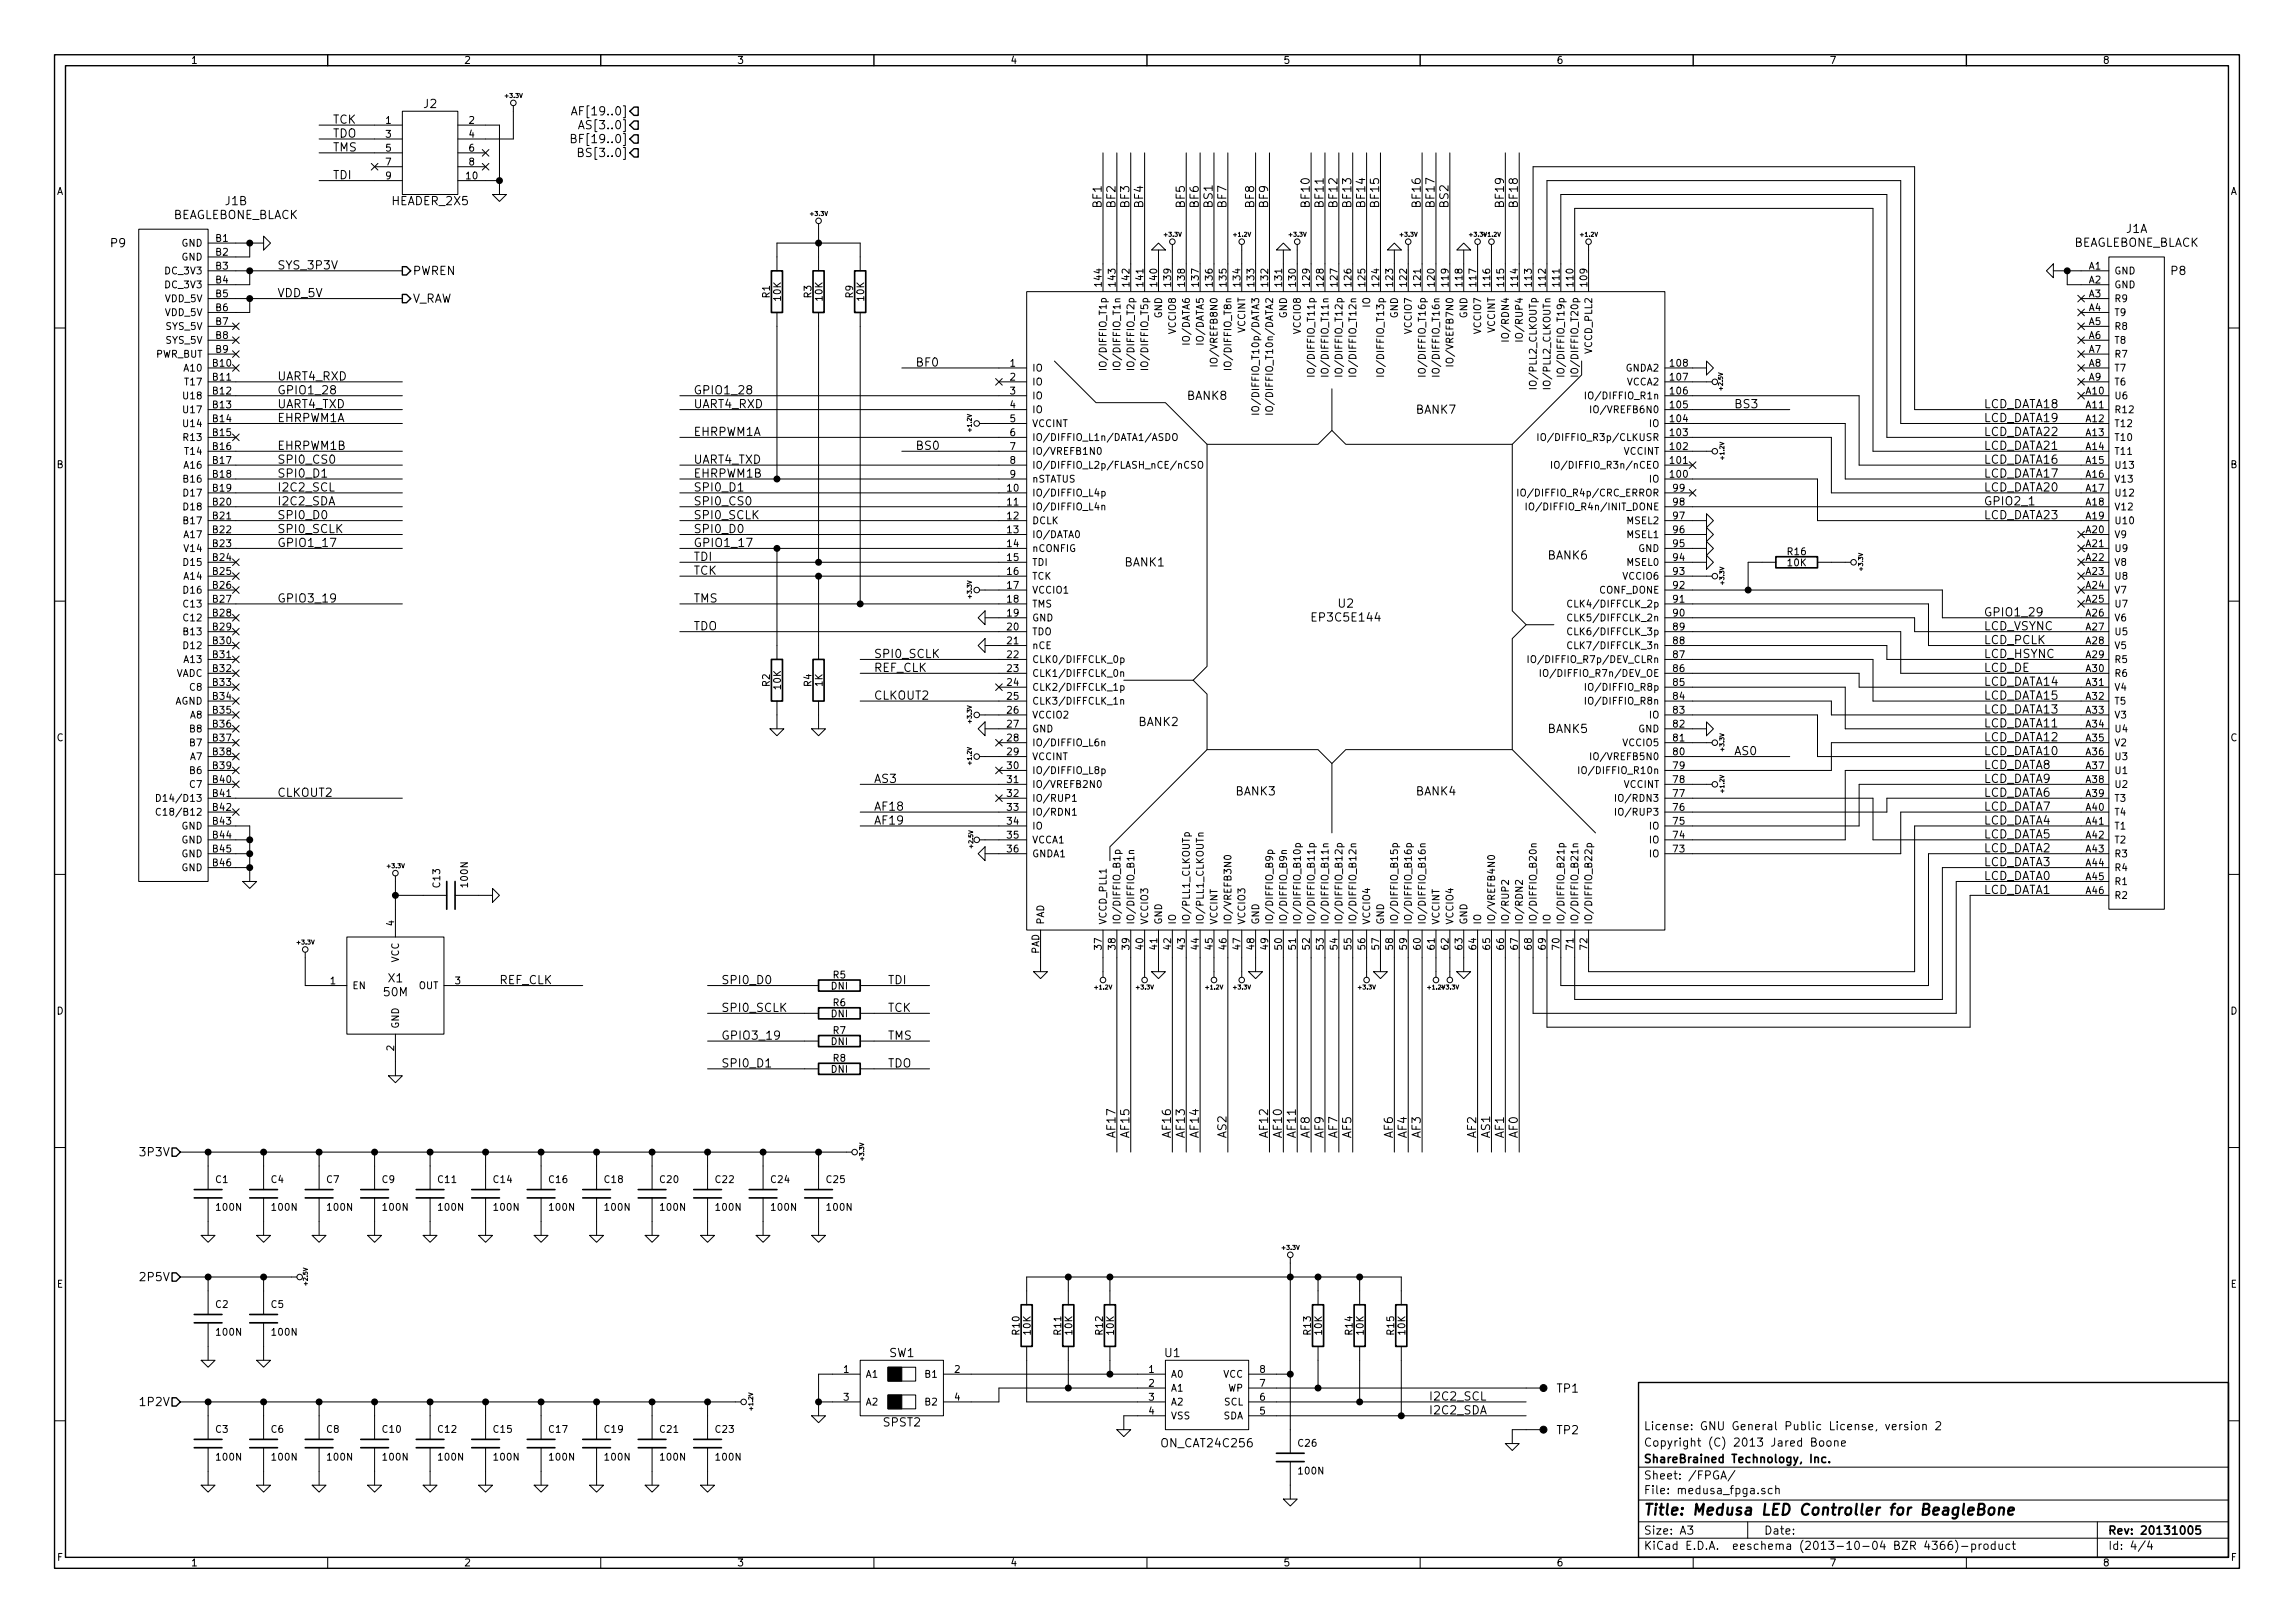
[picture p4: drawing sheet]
<svg xmlns="http://www.w3.org/2000/svg" width="420mm" height="297mm" viewBox="0 0 420 297" stroke-linecap="round" stroke-linejoin="round" font-family="sans-serif">
<defs><g id="words">
<text font-size="2.8" x="301" y="277.3">Title: Medusa LED Controller for BeagleBone</text>
<g font-size="2.1">
<text x="61" y="22.6">TCK</text>
<text x="77.6" y="19.8">J2</text>
<text x="105.9" y="21.1">AF[19..0]</text>
<text x="107" y="23.7">AS[3..0]</text>
<text x="61" y="27.7">TMS</text>
<text x="61" y="25.2">TDO</text>
<text x="105.9" y="26.2">BF[19..0]</text>
<text x="107" y="28.7">BS[3..0]</text>
<text x="61" y="32.8">TDI</text>
<text x="31.4" y="40.1">BEAGLEBONE_BLACK</text>
<text x="41.2" y="37.6">J1B</text>
<text x="71.8" y="37.6">HEADER_2X5</text>
<text x="201.7" y="38.1" transform="rotate(-90 201.7 38.1)">BF1</text>
<text x="204.2" y="38.1" transform="rotate(-90 204.2 38.1)">BF2</text>
<text x="206.8" y="38.1" transform="rotate(-90 206.8 38.1)">BF3</text>
<text x="209.3" y="38.1" transform="rotate(-90 209.3 38.1)">BF4</text>
<text x="216.9" y="38.1" transform="rotate(-90 216.9 38.1)">BF5</text>
<text x="219.5" y="38.1" transform="rotate(-90 219.5 38.1)">BF6</text>
<text x="222" y="38.1" transform="rotate(-90 222 38.1)">BS1</text>
<text x="224.5" y="38.1" transform="rotate(-90 224.5 38.1)">BF7</text>
<text x="229.6" y="38.1" transform="rotate(-90 229.6 38.1)">BF8</text>
<text x="232.2" y="38.1" transform="rotate(-90 232.2 38.1)">BF9</text>
<text x="239.8" y="38.1" transform="rotate(-90 239.8 38.1)">BF10</text>
<text x="242.3" y="38.1" transform="rotate(-90 242.3 38.1)">BF11</text>
<text x="244.9" y="38.1" transform="rotate(-90 244.9 38.1)">BF12</text>
<text x="247.4" y="38.1" transform="rotate(-90 247.4 38.1)">BF13</text>
<text x="249.9" y="38.1" transform="rotate(-90 249.9 38.1)">BF14</text>
<text x="252.5" y="38.1" transform="rotate(-90 252.5 38.1)">BF15</text>
<text x="260.1" y="38.1" transform="rotate(-90 260.1 38.1)">BF16</text>
<text x="262.6" y="38.1" transform="rotate(-90 262.6 38.1)">BF17</text>
<text x="265.2" y="38.1" transform="rotate(-90 265.2 38.1)">BS2</text>
<text x="275.3" y="38.1" transform="rotate(-90 275.3 38.1)">BF19</text>
<text x="277.9" y="38.1" transform="rotate(-90 277.9 38.1)">BF18</text>
<text x="20.3" y="45.2">P9</text>
<text x="379.4" y="45.2">BEAGLEBONE_BLACK</text>
<text x="389.2" y="42.6">J1A</text>
<text x="50.8" y="49.3">SYS_3P3V</text>
<text x="75.6" y="50.3">PWREN</text>
<text x="397.5" y="50.3">P8</text>
<text x="50.8" y="54.4">VDD_5V</text>
<text x="75.6" y="55.4">V_RAW</text>
<text x="50.8" y="69.6">UART4_RXD</text>
<text x="167.6" y="67.1">BF0</text>
<text x="50.8" y="72.2">GPIO1_28</text>
<text x="50.8" y="74.7">UART4_TXD</text>
<text x="50.8" y="77.3">EHRPWM1A</text>
<text x="127" y="72.2">GPIO1_28</text>
<text x="127" y="74.7">UART4_RXD</text>
<text x="217.3" y="73.2">BANK8</text>
<text x="259.2" y="75.7">BANK7</text>
<text x="317.5" y="74.7">BS3</text>
<text x="363.2" y="74.7">LCD_DATA18</text>
<text x="363.2" y="77.3">LCD_DATA19</text>
<text x="50.8" y="82.3">EHRPWM1B</text>
<text x="127" y="79.8">EHRPWM1A</text>
<text x="167.6" y="82.3">BS0</text>
<text x="363.2" y="82.3">LCD_DATA21</text>
<text x="363.2" y="79.8">LCD_DATA22</text>
<text x="50.8" y="84.9">SPI0_CS0</text>
<text x="50.8" y="87.4">SPI0_D1</text>
<text x="50.8" y="90">I2C2_SCL</text>
<text x="127" y="87.4">EHRPWM1B</text>
<text x="127" y="84.9">UART4_TXD</text>
<text x="127" y="90">SPI0_D1</text>
<text x="363.2" y="84.9">LCD_DATA16</text>
<text x="363.2" y="87.4">LCD_DATA17</text>
<text x="363.2" y="90">LCD_DATA20</text>
<text x="50.8" y="92.5">I2C2_SDA</text>
<text x="50.8" y="95">SPI0_D0</text>
<text x="127" y="95">SPI0_SCLK</text>
<text x="127" y="92.5">SPI0_CS0</text>
<text x="363.2" y="95">LCD_DATA23</text>
<text x="363.2" y="92.5">GPIO2_1</text>
<text x="50.8" y="97.6">SPI0_SCLK</text>
<text x="50.8" y="100.1">GPIO1_17</text>
<text x="127" y="97.6">SPI0_D0</text>
<text x="127" y="100.1">GPIO1_17</text>
<text x="127" y="102.7">TDI</text>
<text x="127" y="105.2">TCK</text>
<text x="205.9" y="103.7">BANK1</text>
<text x="283.4" y="102.4">BANK6</text>
<text x="50.8" y="110.3">GPIO3_19</text>
<text x="127" y="110.3">TMS</text>
<text x="240.5" y="113.8">EP3C5E144</text>
<text x="245" y="111.2">U2</text>
<text x="363.2" y="112.8">GPIO1_29</text>
<text x="127" y="115.4">TDO</text>
<text x="363.2" y="115.4">LCD_VSYNC</text>
<text x="363.2" y="117.9">LCD_PCLK</text>
<text x="160" y="123">REF_CLK</text>
<text x="160" y="120.4">SPI0_SCLK</text>
<text x="363.2" y="120.4">LCD_HSYNC</text>
<text x="363.2" y="125.5">LCD_DATA14</text>
<text x="363.2" y="123">LCD_DE</text>
<text x="160" y="128.1">CLKOUT2</text>
<text x="363.2" y="130.6">LCD_DATA13</text>
<text x="363.2" y="128.1">LCD_DATA15</text>
<text x="208.4" y="132.9">BANK2</text>
<text x="283.4" y="134.1">BANK5</text>
<text x="363.2" y="135.7">LCD_DATA12</text>
<text x="363.2" y="133.1">LCD_DATA11</text>
<text x="160" y="143.3">AS3</text>
<text x="317.5" y="138.2">AS0</text>
<text x="363.2" y="140.8">LCD_DATA8</text>
<text x="363.2" y="138.2">LCD_DATA10</text>
<text x="363.2" y="143.3">LCD_DATA9</text>
<text x="50.8" y="145.8">CLKOUT2</text>
<text x="160" y="148.4">AF18</text>
<text x="226.2" y="145.6">BANK3</text>
<text x="259.2" y="145.6">BANK4</text>
<text x="363.2" y="145.8">LCD_DATA6</text>
<text x="363.2" y="148.4">LCD_DATA7</text>
<text x="160" y="150.9">AF19</text>
<text x="363.2" y="150.9">LCD_DATA4</text>
<text x="363.2" y="156">LCD_DATA2</text>
<text x="363.2" y="153.5">LCD_DATA5</text>
<text x="363.2" y="161.1">LCD_DATA0</text>
<text x="363.2" y="158.5">LCD_DATA3</text>
<text x="363.2" y="163.6">LCD_DATA1</text>
<text x="71.1" y="179.8">X1</text>
<text x="70.3" y="182.3">50M</text>
<text x="91.4" y="180.1">REF_CLK</text>
<text x="132.1" y="180.1">SPI0_D0</text>
<text x="132.1" y="185.2">SPI0_SCLK</text>
<text x="162.6" y="185.2">TCK</text>
<text x="162.6" y="180.1">TDI</text>
<text x="132.1" y="190.3">GPIO3_19</text>
<text x="162.6" y="190.3">TMS</text>
<text x="132.1" y="195.4">SPI0_D1</text>
<text x="162.6" y="195.4">TDO</text>
<text x="204.2" y="208.3" transform="rotate(-90 204.2 208.3)">AF17</text>
<text x="206.8" y="208.3" transform="rotate(-90 206.8 208.3)">AF15</text>
<text x="214.4" y="208.3" transform="rotate(-90 214.4 208.3)">AF16</text>
<text x="216.9" y="208.3" transform="rotate(-90 216.9 208.3)">AF13</text>
<text x="219.5" y="208.3" transform="rotate(-90 219.5 208.3)">AF14</text>
<text x="224.5" y="208.3" transform="rotate(-90 224.5 208.3)">AS2</text>
<text x="232.2" y="208.3" transform="rotate(-90 232.2 208.3)">AF12</text>
<text x="234.7" y="208.3" transform="rotate(-90 234.7 208.3)">AF10</text>
<text x="237.2" y="208.3" transform="rotate(-90 237.2 208.3)">AF11</text>
<text x="239.8" y="208.3" transform="rotate(-90 239.8 208.3)">AF8</text>
<text x="242.3" y="208.3" transform="rotate(-90 242.3 208.3)">AF9</text>
<text x="244.9" y="208.3" transform="rotate(-90 244.9 208.3)">AF7</text>
<text x="247.4" y="208.3" transform="rotate(-90 247.4 208.3)">AF5</text>
<text x="255" y="208.3" transform="rotate(-90 255 208.3)">AF6</text>
<text x="257.6" y="208.3" transform="rotate(-90 257.6 208.3)">AF4</text>
<text x="260.1" y="208.3" transform="rotate(-90 260.1 208.3)">AF3</text>
<text x="270.3" y="208.3" transform="rotate(-90 270.3 208.3)">AF2</text>
<text x="272.8" y="208.3" transform="rotate(-90 272.8 208.3)">AS1</text>
<text x="275.3" y="208.3" transform="rotate(-90 275.3 208.3)">AF1</text>
<text x="277.9" y="208.3" transform="rotate(-90 277.9 208.3)">AF0</text>
<text x="25.9" y="211.6">3P3V</text>
<text x="25.9" y="234.5">2P5V</text>
<text x="162.8" y="248.4">SW1</text>
<text x="213.3" y="248.4">U1</text>
<text x="25.9" y="257.3">1P2V</text>
<text x="261.6" y="256.3">I2C2_SCL</text>
<text x="285.1" y="254.9">TP1</text>
<text x="161.7" y="261.1">SPST2</text>
<text x="261.6" y="258.9">I2C2_SDA</text>
<text x="285.1" y="262.5">TP2</text>
<text x="301" y="261.8">License: GNU General Public License, version 2</text>
<text x="212.9" y="264.9">ON_CAT24C256</text>
<text x="301" y="267.8">ShareBrained Technology, Inc.</text>
<text x="301" y="264.8">Copyright (C) 2013 Jared Boone</text>
<text x="301" y="273.5">File: medusa_fpga.sch</text>
<text x="301" y="270.8">Sheet: /FPGA/</text>
<text x="301" y="280.9">Size: A3</text>
<text x="323" y="280.9">Date:</text>
<text x="386" y="280.9">Rev: 20131005</text>
<text x="301" y="283.7">KiCad E.D.A. eeschema (2013-10-04 BZR 4366)-product</text>
<text x="386" y="283.7">Id: 4/4</text>
</g>
<g font-size="1.8">
<text x="35" y="11.7">1</text>
<text x="85" y="11.7">2</text>
<text x="135" y="11.7">3</text>
<text x="185" y="11.7">4</text>
<text x="235" y="11.7">5</text>
<text x="285" y="11.7">6</text>
<text x="335" y="11.7">7</text>
<text x="385" y="11.7">8</text>
<text x="70.6" y="22.6">1</text>
<text x="85.9" y="22.6">2</text>
<text x="70.6" y="25.2">3</text>
<text x="70.6" y="27.7">5</text>
<text x="85.9" y="25.2">4</text>
<text x="85.9" y="27.7">6</text>
<text x="10.4" y="35.6">A</text>
<text x="70.6" y="30.3">7</text>
<text x="70.6" y="32.8">9</text>
<text x="85.4" y="32.8">10</text>
<text x="85.9" y="30.3">8</text>
<text x="408.3" y="35.6">A</text>
<text x="33.1" y="45.1">GND</text>
<text x="33.1" y="47.7">GND</text>
<text x="39.5" y="44.2">B1</text>
<text x="39.5" y="46.8">B2</text>
<text x="30.4" y="50.2">DC_3V3</text>
<text x="30.4" y="52.7">DC_3V3</text>
<text x="39.5" y="49.3">B3</text>
<text x="39.5" y="51.9">B4</text>
<text x="201.7" y="52.3" transform="rotate(-90 201.7 52.3)">144</text>
<text x="204.2" y="52.3" transform="rotate(-90 204.2 52.3)">143</text>
<text x="206.8" y="52.3" transform="rotate(-90 206.8 52.3)">142</text>
<text x="209.3" y="52.3" transform="rotate(-90 209.3 52.3)">141</text>
<text x="211.8" y="52.3" transform="rotate(-90 211.8 52.3)">140</text>
<text x="214.4" y="52.3" transform="rotate(-90 214.4 52.3)">139</text>
<text x="216.9" y="52.3" transform="rotate(-90 216.9 52.3)">138</text>
<text x="219.5" y="52.3" transform="rotate(-90 219.5 52.3)">137</text>
<text x="222" y="52.3" transform="rotate(-90 222 52.3)">136</text>
<text x="224.5" y="52.3" transform="rotate(-90 224.5 52.3)">135</text>
<text x="227.1" y="52.3" transform="rotate(-90 227.1 52.3)">134</text>
<text x="229.6" y="52.3" transform="rotate(-90 229.6 52.3)">133</text>
<text x="232.2" y="52.3" transform="rotate(-90 232.2 52.3)">132</text>
<text x="234.7" y="52.3" transform="rotate(-90 234.7 52.3)">131</text>
<text x="237.2" y="52.3" transform="rotate(-90 237.2 52.3)">130</text>
<text x="239.8" y="52.3" transform="rotate(-90 239.8 52.3)">129</text>
<text x="242.3" y="52.3" transform="rotate(-90 242.3 52.3)">128</text>
<text x="244.9" y="52.3" transform="rotate(-90 244.9 52.3)">127</text>
<text x="247.4" y="52.3" transform="rotate(-90 247.4 52.3)">126</text>
<text x="249.9" y="52.3" transform="rotate(-90 249.9 52.3)">125</text>
<text x="252.5" y="52.3" transform="rotate(-90 252.5 52.3)">124</text>
<text x="255" y="52.3" transform="rotate(-90 255 52.3)">123</text>
<text x="257.6" y="52.3" transform="rotate(-90 257.6 52.3)">122</text>
<text x="260.1" y="52.3" transform="rotate(-90 260.1 52.3)">121</text>
<text x="262.6" y="52.3" transform="rotate(-90 262.6 52.3)">120</text>
<text x="265.2" y="52.3" transform="rotate(-90 265.2 52.3)">119</text>
<text x="267.7" y="52.3" transform="rotate(-90 267.7 52.3)">118</text>
<text x="270.3" y="52.3" transform="rotate(-90 270.3 52.3)">117</text>
<text x="272.8" y="52.3" transform="rotate(-90 272.8 52.3)">116</text>
<text x="275.3" y="52.3" transform="rotate(-90 275.3 52.3)">115</text>
<text x="277.9" y="52.3" transform="rotate(-90 277.9 52.3)">114</text>
<text x="280.4" y="52.3" transform="rotate(-90 280.4 52.3)">113</text>
<text x="283" y="52.3" transform="rotate(-90 283 52.3)">112</text>
<text x="285.5" y="52.3" transform="rotate(-90 285.5 52.3)">111</text>
<text x="288" y="52.3" transform="rotate(-90 288 52.3)">110</text>
<text x="290.6" y="52.3" transform="rotate(-90 290.6 52.3)">109</text>
<text x="382.4" y="49.3">A1</text>
<text x="382.4" y="51.9">A2</text>
<text x="387.1" y="50.2">GND</text>
<text x="387.1" y="52.7">GND</text>
<text x="30.2" y="55.3">VDD_5V</text>
<text x="30.2" y="57.8">VDD_5V</text>
<text x="39.5" y="54.4">B5</text>
<text x="39.5" y="56.9">B6</text>
<text x="39.5" y="59.5">B7</text>
<text x="140.9" y="54.5" transform="rotate(-90 140.9 54.5)">R1</text>
<text x="143" y="55" transform="rotate(-90 143 55)">10K</text>
<text x="148.5" y="54.5" transform="rotate(-90 148.5 54.5)">R3</text>
<text x="150.6" y="55" transform="rotate(-90 150.6 55)">10K</text>
<text x="156.2" y="54.5" transform="rotate(-90 156.2 54.5)">R9</text>
<text x="158.2" y="55" transform="rotate(-90 158.2 55)">10K</text>
<text x="212.7" y="58.3" transform="rotate(-90 212.7 58.3)">GND</text>
<text x="235.6" y="58.3" transform="rotate(-90 235.6 58.3)">GND</text>
<text x="250.8" y="56.3" transform="rotate(-90 250.8 56.3)">IO</text>
<text x="255.9" y="58.3" transform="rotate(-90 255.9 58.3)">GND</text>
<text x="268.6" y="58.3" transform="rotate(-90 268.6 58.3)">GND</text>
<text x="382.4" y="54.4">A3</text>
<text x="382.4" y="56.9">A4</text>
<text x="382.4" y="59.5">A5</text>
<text x="387.1" y="55.3">R9</text>
<text x="387.1" y="57.8">T9</text>
<text x="28.3" y="65.4">PWR_BUT</text>
<text x="30.4" y="60.4">SYS_5V</text>
<text x="30.4" y="62.9">SYS_5V</text>
<text x="39.5" y="62">B8</text>
<text x="39.5" y="64.6">B9</text>
<text x="215.3" y="61" transform="rotate(-90 215.3 61)">VCCIO8</text>
<text x="217.8" y="62.6" transform="rotate(-90 217.8 62.6)">IO/DATA6</text>
<text x="220.3" y="62.6" transform="rotate(-90 220.3 62.6)">IO/DATA5</text>
<text x="228" y="61" transform="rotate(-90 228 61)">VCCINT</text>
<text x="238.1" y="61" transform="rotate(-90 238.1 61)">VCCIO8</text>
<text x="258.4" y="61" transform="rotate(-90 258.4 61)">VCCIO7</text>
<text x="271.1" y="61" transform="rotate(-90 271.1 61)">VCCIO7</text>
<text x="273.7" y="61" transform="rotate(-90 273.7 61)">VCCINT</text>
<text x="276.2" y="61.6" transform="rotate(-90 276.2 61.6)">IO/RDN4</text>
<text x="278.8" y="61.5" transform="rotate(-90 278.8 61.5)">IO/RUP4</text>
<text x="291.5" y="64.7" transform="rotate(-90 291.5 64.7)">VCCD_PLL2</text>
<text x="382.4" y="62">A6</text>
<text x="382.4" y="64.6">A7</text>
<text x="387.1" y="60.4">R8</text>
<text x="387.1" y="62.9">T8</text>
<text x="387.1" y="65.4">R7</text>
<text x="33.8" y="68">A10</text>
<text x="34" y="70.5">T17</text>
<text x="39" y="67.1">B10</text>
<text x="39" y="69.6">B11</text>
<text x="184.9" y="67.1">1</text>
<text x="184.9" y="69.6">2</text>
<text x="189" y="68">IO</text>
<text x="189" y="70.5">IO</text>
<text x="202.6" y="66.7" transform="rotate(-90 202.6 66.7)">IO/DIFFIO_T1p</text>
<text x="205.1" y="66.7" transform="rotate(-90 205.1 66.7)">IO/DIFFIO_T1n</text>
<text x="207.6" y="66.7" transform="rotate(-90 207.6 66.7)">IO/DIFFIO_T2p</text>
<text x="210.2" y="66.7" transform="rotate(-90 210.2 66.7)">IO/DIFFIO_T5p</text>
<text x="222.9" y="66" transform="rotate(-90 222.9 66)">IO/VREFB8N0</text>
<text x="225.4" y="66.7" transform="rotate(-90 225.4 66.7)">IO/DIFFIO_T8n</text>
<text x="240.7" y="67.7" transform="rotate(-90 240.7 67.7)">IO/DIFFIO_T11p</text>
<text x="243.2" y="67.7" transform="rotate(-90 243.2 67.7)">IO/DIFFIO_T11n</text>
<text x="245.7" y="67.7" transform="rotate(-90 245.7 67.7)">IO/DIFFIO_T12p</text>
<text x="248.3" y="67.7" transform="rotate(-90 248.3 67.7)">IO/DIFFIO_T12n</text>
<text x="253.4" y="67.7" transform="rotate(-90 253.4 67.7)">IO/DIFFIO_T13p</text>
<text x="261" y="67.7" transform="rotate(-90 261 67.7)">IO/DIFFIO_T16p</text>
<text x="263.5" y="67.7" transform="rotate(-90 263.5 67.7)">IO/DIFFIO_T16n</text>
<text x="266.1" y="66" transform="rotate(-90 266.1 66)">IO/VREFB7N0</text>
<text x="281.3" y="70.5" transform="rotate(-90 281.3 70.5)">IO/PLL2_CLKOUTp</text>
<text x="283.8" y="70.5" transform="rotate(-90 283.8 70.5)">IO/PLL2_CLKOUTn</text>
<text x="286.4" y="67.7" transform="rotate(-90 286.4 67.7)">IO/DIFFIO_T19p</text>
<text x="288.9" y="67.7" transform="rotate(-90 288.9 67.7)">IO/DIFFIO_T20p</text>
<text x="297.6" y="68">GNDA2</text>
<text x="297.8" y="70.5">VCCA2</text>
<text x="305.9" y="69.6">107</text>
<text x="305.9" y="67.1">108</text>
<text x="382.4" y="67.1">A8</text>
<text x="382.4" y="69.6">A9</text>
<text x="387.1" y="68">T7</text>
<text x="387.1" y="70.5">T6</text>
<text x="33.8" y="73.1">U18</text>
<text x="33.8" y="75.6">U17</text>
<text x="39" y="72.2">B12</text>
<text x="39" y="74.7">B13</text>
<text x="39" y="77.3">B14</text>
<text x="184.9" y="72.2">3</text>
<text x="184.9" y="74.7">4</text>
<text x="184.9" y="77.3">5</text>
<text x="189" y="73.1">IO</text>
<text x="189" y="75.6">IO</text>
<text x="230.5" y="74.1" transform="rotate(-90 230.5 74.1)">IO/DIFFIO_T10p/DATA3</text>
<text x="233" y="74.1" transform="rotate(-90 233 74.1)">IO/DIFFIO_T10n/DATA2</text>
<text x="291.3" y="73.1">IO/DIFFIO_R1n</text>
<text x="292.2" y="75.6">IO/VREFB6N0</text>
<text x="305.9" y="77.3">104</text>
<text x="305.9" y="74.7">105</text>
<text x="305.9" y="72.2">106</text>
<text x="381.9" y="72.2">A10</text>
<text x="381.9" y="74.7">A11</text>
<text x="381.9" y="77.3">A12</text>
<text x="387.1" y="73.1">U6</text>
<text x="387.1" y="75.6">R12</text>
<text x="33.8" y="78.1">U14</text>
<text x="33.8" y="80.7">R13</text>
<text x="34" y="83.2">T14</text>
<text x="39" y="79.8">B15</text>
<text x="39" y="82.3">B16</text>
<text x="184.9" y="79.8">6</text>
<text x="184.9" y="82.3">7</text>
<text x="189" y="78.1">VCCINT</text>
<text x="189" y="80.7">IO/DIFFIO_L1n/DATA1/ASDO</text>
<text x="189" y="83.2">IO/VREFB1N0</text>
<text x="283.4" y="80.7">IO/DIFFIO_R3p/CLKUSR</text>
<text x="297.2" y="83.2">VCCINT</text>
<text x="301.9" y="78.1">IO</text>
<text x="305.9" y="82.3">102</text>
<text x="305.9" y="79.8">103</text>
<text x="381.9" y="79.8">A13</text>
<text x="381.9" y="82.3">A14</text>
<text x="387.1" y="78.1">T12</text>
<text x="387.1" y="80.7">T10</text>
<text x="387.1" y="83.2">T11</text>
<text x="10.4" y="85.7">B</text>
<text x="33.8" y="85.8">A16</text>
<text x="33.8" y="88.3">B16</text>
<text x="39" y="84.9">B17</text>
<text x="39" y="87.4">B18</text>
<text x="39" y="90">B19</text>
<text x="184.5" y="90">10</text>
<text x="184.9" y="84.9">8</text>
<text x="184.9" y="87.4">9</text>
<text x="189" y="85.8">IO/DIFFIO_L2p/FLASH_nCE/nCSO</text>
<text x="189" y="88.3">nSTATUS</text>
<text x="285.9" y="85.8">IO/DIFFIO_R3n/nCEO</text>
<text x="301.9" y="88.3">IO</text>
<text x="305.9" y="87.4">100</text>
<text x="305.9" y="84.9">101</text>
<text x="306.4" y="90">99</text>
<text x="381.9" y="84.9">A15</text>
<text x="381.9" y="87.4">A16</text>
<text x="381.9" y="90">A17</text>
<text x="387.1" y="85.8">U13</text>
<text x="387.1" y="88.3">V13</text>
<text x="408.3" y="85.7">B</text>
<text x="33.8" y="93.4">D18</text>
<text x="33.8" y="95.9">B17</text>
<text x="33.8" y="90.8">D17</text>
<text x="39" y="92.5">B20</text>
<text x="39" y="95">B21</text>
<text x="184.5" y="92.5">11</text>
<text x="184.5" y="95">12</text>
<text x="189" y="90.8">IO/DIFFIO_L4p</text>
<text x="189" y="93.4">IO/DIFFIO_L4n</text>
<text x="189" y="95.9">DCLK</text>
<text x="279.6" y="90.8">IO/DIFFIO_R4p/CRC_ERROR</text>
<text x="281.4" y="93.4">IO/DIFFIO_R4n/INIT_DONE</text>
<text x="297.9" y="95.9">MSEL2</text>
<text x="306.4" y="95">97</text>
<text x="306.4" y="92.5">98</text>
<text x="381.9" y="92.5">A18</text>
<text x="381.9" y="95">A19</text>
<text x="387.1" y="90.8">U12</text>
<text x="387.1" y="93.4">V12</text>
<text x="387.1" y="95.9">U10</text>
<text x="33.8" y="98.5">A17</text>
<text x="33.9" y="101">V14</text>
<text x="39" y="97.6">B22</text>
<text x="39" y="100.1">B23</text>
<text x="184.5" y="97.6">13</text>
<text x="184.5" y="100.1">14</text>
<text x="189" y="98.5">IO/DATA0</text>
<text x="189" y="101">nCONFIG</text>
<text x="297.9" y="98.5">MSEL1</text>
<text x="299.8" y="101">GND</text>
<text x="306.4" y="100.1">95</text>
<text x="306.4" y="97.6">96</text>
<text x="327.3" y="101.6">R16</text>
<text x="381.9" y="97.6">A20</text>
<text x="381.9" y="100.1">A21</text>
<text x="387.1" y="98.5">V9</text>
<text x="387.1" y="101">U9</text>
<text x="33.8" y="103.5">D15</text>
<text x="33.8" y="106.1">A14</text>
<text x="39" y="102.7">B24</text>
<text x="39" y="105.2">B25</text>
<text x="39" y="107.7">B26</text>
<text x="184.5" y="102.7">15</text>
<text x="184.5" y="105.2">16</text>
<text x="184.5" y="107.7">17</text>
<text x="189" y="103.5">TDI</text>
<text x="189" y="106.1">TCK</text>
<text x="297.2" y="106.1">VCCIO6</text>
<text x="297.9" y="103.5">MSEL0</text>
<text x="306.4" y="107.7">92</text>
<text x="306.4" y="105.2">93</text>
<text x="306.4" y="102.7">94</text>
<text x="327.3" y="103.6">10K</text>
<text x="381.9" y="102.7">A22</text>
<text x="381.9" y="105.2">A23</text>
<text x="381.9" y="107.7">A24</text>
<text x="387.1" y="103.5">V8</text>
<text x="387.1" y="106.1">U8</text>
<text x="33.8" y="108.6">D16</text>
<text x="33.8" y="111.2">C13</text>
<text x="33.8" y="113.7">C12</text>
<text x="39" y="110.3">B27</text>
<text x="39" y="112.8">B28</text>
<text x="184.5" y="110.3">18</text>
<text x="184.5" y="112.8">19</text>
<text x="189" y="108.6">VCCIO1</text>
<text x="189" y="111.2">TMS</text>
<text x="189" y="113.7">GND</text>
<text x="288.1" y="113.7">CLK5/DIFFCLK_2n</text>
<text x="288.1" y="111.2">CLK4/DIFFCLK_2p</text>
<text x="292.7" y="108.6">CONF_DONE</text>
<text x="306.4" y="112.8">90</text>
<text x="306.4" y="110.3">91</text>
<text x="381.9" y="110.3">A25</text>
<text x="381.9" y="112.8">A26</text>
<text x="387.1" y="108.6">V7</text>
<text x="387.1" y="111.2">U7</text>
<text x="387.1" y="113.7">V6</text>
<text x="33.8" y="118.8">D12</text>
<text x="33.8" y="116.2">B13</text>
<text x="39" y="117.9">B30</text>
<text x="39" y="115.4">B29</text>
<text x="184.5" y="115.4">20</text>
<text x="184.5" y="117.9">21</text>
<text x="189" y="116.2">TDO</text>
<text x="189" y="118.8">nCE</text>
<text x="288.1" y="118.8">CLK7/DIFFCLK_3n</text>
<text x="288.1" y="116.2">CLK6/DIFFCLK_3p</text>
<text x="306.4" y="117.9">88</text>
<text x="306.4" y="115.4">89</text>
<text x="381.9" y="115.4">A27</text>
<text x="381.9" y="117.9">A28</text>
<text x="387.1" y="116.2">U5</text>
<text x="387.1" y="118.8">V5</text>
<text x="32.1" y="123.9">VADC</text>
<text x="33.8" y="121.3">A13</text>
<text x="39" y="120.4">B31</text>
<text x="39" y="123">B32</text>
<text x="39" y="125.5">B33</text>
<text x="140.9" y="125.6" transform="rotate(-90 140.9 125.6)">R2</text>
<text x="148.5" y="125.6" transform="rotate(-90 148.5 125.6)">R4</text>
<text x="150.6" y="125.6" transform="rotate(-90 150.6 125.6)">1K</text>
<text x="184.5" y="120.4">22</text>
<text x="184.5" y="123">23</text>
<text x="184.5" y="125.5">24</text>
<text x="189" y="121.3">CLK0/DIFFCLK_0p</text>
<text x="189" y="123.9">CLK1/DIFFCLK_0n</text>
<text x="281.5" y="121.3">IO/DIFFIO_R7p/DEV_CLRn</text>
<text x="283.6" y="123.9">IO/DIFFIO_R7n/DEV_OE</text>
<text x="306.4" y="125.5">85</text>
<text x="306.4" y="123">86</text>
<text x="306.4" y="120.4">87</text>
<text x="381.9" y="123">A30</text>
<text x="381.9" y="125.5">A31</text>
<text x="381.9" y="120.4">A29</text>
<text x="387.1" y="123.9">R6</text>
<text x="387.1" y="121.3">R5</text>
<text x="31.9" y="128.9">AGND</text>
<text x="34.8" y="126.4">C8</text>
<text x="34.8" y="131.5">A8</text>
<text x="39" y="128.1">B34</text>
<text x="39" y="130.6">B35</text>
<text x="143" y="126.1" transform="rotate(-90 143 126.1)">10K</text>
<text x="184.5" y="128.1">25</text>
<text x="184.5" y="130.6">26</text>
<text x="189" y="126.4">CLK2/DIFFCLK_1p</text>
<text x="189" y="128.9">CLK3/DIFFCLK_1n</text>
<text x="189" y="131.5">VCCIO2</text>
<text x="291.3" y="128.9">IO/DIFFIO_R8n</text>
<text x="291.3" y="126.4">IO/DIFFIO_R8p</text>
<text x="301.9" y="131.5">IO</text>
<text x="306.4" y="130.6">83</text>
<text x="306.4" y="128.1">84</text>
<text x="381.9" y="128.1">A32</text>
<text x="381.9" y="130.6">A33</text>
<text x="387.1" y="126.4">V4</text>
<text x="387.1" y="128.9">T5</text>
<text x="387.1" y="131.5">V3</text>
<text x="10.4" y="135.6">C</text>
<text x="34.8" y="134">B8</text>
<text x="34.8" y="136.6">B7</text>
<text x="39" y="133.1">B36</text>
<text x="39" y="135.7">B37</text>
<text x="184.5" y="133.1">27</text>
<text x="184.5" y="135.7">28</text>
<text x="189" y="134">GND</text>
<text x="189" y="136.6">IO/DIFFIO_L6n</text>
<text x="297.2" y="136.6">VCCIO5</text>
<text x="299.8" y="134">GND</text>
<text x="306.4" y="135.7">81</text>
<text x="306.4" y="133.1">82</text>
<text x="381.9" y="133.1">A34</text>
<text x="381.9" y="135.7">A35</text>
<text x="387.1" y="134">U4</text>
<text x="387.1" y="136.6">V2</text>
<text x="408.3" y="135.6">C</text>
<text x="34.8" y="139.1">A7</text>
<text x="34.8" y="141.6">B6</text>
<text x="39" y="143.3">B40</text>
<text x="39" y="138.2">B38</text>
<text x="39" y="140.8">B39</text>
<text x="184.5" y="140.8">30</text>
<text x="184.5" y="143.3">31</text>
<text x="184.5" y="138.2">29</text>
<text x="189" y="141.6">IO/DIFFIO_L8p</text>
<text x="189" y="139.1">VCCINT</text>
<text x="290.3" y="141.6">IO/DIFFIO_R10n</text>
<text x="292.2" y="139.1">IO/VREFB5N0</text>
<text x="306.4" y="138.2">80</text>
<text x="306.4" y="143.3">78</text>
<text x="306.4" y="140.8">79</text>
<text x="381.9" y="138.2">A36</text>
<text x="381.9" y="140.8">A37</text>
<text x="381.9" y="143.3">A38</text>
<text x="387.1" y="139.1">U3</text>
<text x="387.1" y="141.6">U1</text>
<text x="30.1" y="146.7">D14/D13</text>
<text x="30.1" y="149.3">C18/B12</text>
<text x="34.8" y="144.2">C7</text>
<text x="39" y="145.8">B41</text>
<text x="39" y="148.4">B42</text>
<text x="184.5" y="145.8">32</text>
<text x="184.5" y="148.4">33</text>
<text x="189" y="144.2">IO/VREFB2N0</text>
<text x="189" y="146.7">IO/RUP1</text>
<text x="189" y="149.3">IO/RDN1</text>
<text x="296.6" y="146.7">IO/RDN3</text>
<text x="296.7" y="149.3">IO/RUP3</text>
<text x="297.2" y="144.2">VCCINT</text>
<text x="306.4" y="148.4">76</text>
<text x="306.4" y="145.8">77</text>
<text x="381.9" y="148.4">A40</text>
<text x="381.9" y="145.8">A39</text>
<text x="387.1" y="149.3">T4</text>
<text x="387.1" y="144.2">U2</text>
<text x="387.1" y="146.7">T3</text>
<text x="33.1" y="151.8">GND</text>
<text x="33.1" y="154.3">GND</text>
<text x="39" y="150.9">B43</text>
<text x="39" y="153.5">B44</text>
<text x="39" y="156">B45</text>
<text x="184.5" y="150.9">34</text>
<text x="184.5" y="153.5">35</text>
<text x="184.5" y="156">36</text>
<text x="189" y="151.8">IO</text>
<text x="189" y="154.3">VCCA1</text>
<text x="301.9" y="154.3">IO</text>
<text x="301.9" y="151.8">IO</text>
<text x="306.4" y="156">73</text>
<text x="306.4" y="153.5">74</text>
<text x="306.4" y="150.9">75</text>
<text x="381.9" y="150.9">A41</text>
<text x="381.9" y="153.5">A42</text>
<text x="381.9" y="156">A43</text>
<text x="387.1" y="151.8">T1</text>
<text x="387.1" y="154.3">T2</text>
<text x="33.1" y="156.9">GND</text>
<text x="33.1" y="159.4">GND</text>
<text x="39" y="158.5">B46</text>
<text x="189" y="156.9">GNDA1</text>
<text x="301.9" y="156.9">IO</text>
<text x="381.9" y="158.5">A44</text>
<text x="381.9" y="161.1">A45</text>
<text x="387.1" y="156.9">R3</text>
<text x="387.1" y="159.4">R4</text>
<text x="387.1" y="162">R1</text>
<text x="80.6" y="162.4" transform="rotate(-90 80.6 162.4)">C13</text>
<text x="85.6" y="162.2" transform="rotate(-90 85.6 162.2)">100N</text>
<text x="381.9" y="163.6">A46</text>
<text x="387.1" y="164.5">R2</text>
<text x="72.1" y="169.4" transform="rotate(-90 72.1 169.4)">4</text>
<text x="191.1" y="169.2" transform="rotate(-90 191.1 169.2)">PAD</text>
<text x="201.7" y="173.7" transform="rotate(-90 201.7 173.7)">37</text>
<text x="202.6" y="169.2" transform="rotate(-90 202.6 169.2)">VCCD_PLL1</text>
<text x="204.2" y="173.7" transform="rotate(-90 204.2 173.7)">38</text>
<text x="205.1" y="169.2" transform="rotate(-90 205.1 169.2)">IO/DIFFIO_B1p</text>
<text x="206.8" y="173.7" transform="rotate(-90 206.8 173.7)">39</text>
<text x="207.6" y="169.2" transform="rotate(-90 207.6 169.2)">IO/DIFFIO_B1n</text>
<text x="209.3" y="173.7" transform="rotate(-90 209.3 173.7)">40</text>
<text x="210.2" y="169.2" transform="rotate(-90 210.2 169.2)">VCCIO3</text>
<text x="211.8" y="173.7" transform="rotate(-90 211.8 173.7)">41</text>
<text x="212.7" y="169.2" transform="rotate(-90 212.7 169.2)">GND</text>
<text x="214.4" y="173.7" transform="rotate(-90 214.4 173.7)">42</text>
<text x="215.3" y="169.2" transform="rotate(-90 215.3 169.2)">IO</text>
<text x="216.9" y="173.7" transform="rotate(-90 216.9 173.7)">43</text>
<text x="217.8" y="169.2" transform="rotate(-90 217.8 169.2)">IO/PLL1_CLKOUTp</text>
<text x="219.5" y="173.7" transform="rotate(-90 219.5 173.7)">44</text>
<text x="220.3" y="169.2" transform="rotate(-90 220.3 169.2)">IO/PLL1_CLKOUTn</text>
<text x="222" y="173.7" transform="rotate(-90 222 173.7)">45</text>
<text x="222.9" y="169.2" transform="rotate(-90 222.9 169.2)">VCCINT</text>
<text x="224.5" y="173.7" transform="rotate(-90 224.5 173.7)">46</text>
<text x="225.4" y="169.2" transform="rotate(-90 225.4 169.2)">IO/VREFB3N0</text>
<text x="227.1" y="173.7" transform="rotate(-90 227.1 173.7)">47</text>
<text x="228" y="169.2" transform="rotate(-90 228 169.2)">VCCIO3</text>
<text x="229.6" y="173.7" transform="rotate(-90 229.6 173.7)">48</text>
<text x="230.5" y="169.2" transform="rotate(-90 230.5 169.2)">GND</text>
<text x="232.2" y="173.7" transform="rotate(-90 232.2 173.7)">49</text>
<text x="233" y="169.2" transform="rotate(-90 233 169.2)">IO/DIFFIO_B9p</text>
<text x="234.7" y="173.7" transform="rotate(-90 234.7 173.7)">50</text>
<text x="235.6" y="169.2" transform="rotate(-90 235.6 169.2)">IO/DIFFIO_B9n</text>
<text x="237.2" y="173.7" transform="rotate(-90 237.2 173.7)">51</text>
<text x="238.1" y="169.2" transform="rotate(-90 238.1 169.2)">IO/DIFFIO_B10p</text>
<text x="239.8" y="173.7" transform="rotate(-90 239.8 173.7)">52</text>
<text x="240.7" y="169.2" transform="rotate(-90 240.7 169.2)">IO/DIFFIO_B11p</text>
<text x="242.3" y="173.7" transform="rotate(-90 242.3 173.7)">53</text>
<text x="243.2" y="169.2" transform="rotate(-90 243.2 169.2)">IO/DIFFIO_B11n</text>
<text x="244.9" y="173.7" transform="rotate(-90 244.9 173.7)">54</text>
<text x="245.7" y="169.2" transform="rotate(-90 245.7 169.2)">IO/DIFFIO_B12p</text>
<text x="247.4" y="173.7" transform="rotate(-90 247.4 173.7)">55</text>
<text x="248.3" y="169.2" transform="rotate(-90 248.3 169.2)">IO/DIFFIO_B12n</text>
<text x="249.9" y="173.7" transform="rotate(-90 249.9 173.7)">56</text>
<text x="250.8" y="169.2" transform="rotate(-90 250.8 169.2)">VCCIO4</text>
<text x="252.5" y="173.7" transform="rotate(-90 252.5 173.7)">57</text>
<text x="253.4" y="169.2" transform="rotate(-90 253.4 169.2)">GND</text>
<text x="255" y="173.7" transform="rotate(-90 255 173.7)">58</text>
<text x="255.9" y="169.2" transform="rotate(-90 255.9 169.2)">IO/DIFFIO_B15p</text>
<text x="257.6" y="173.7" transform="rotate(-90 257.6 173.7)">59</text>
<text x="258.4" y="169.2" transform="rotate(-90 258.4 169.2)">IO/DIFFIO_B16p</text>
<text x="260.1" y="173.7" transform="rotate(-90 260.1 173.7)">60</text>
<text x="261" y="169.2" transform="rotate(-90 261 169.2)">IO/DIFFIO_B16n</text>
<text x="262.6" y="173.7" transform="rotate(-90 262.6 173.7)">61</text>
<text x="263.5" y="169.2" transform="rotate(-90 263.5 169.2)">VCCINT</text>
<text x="265.2" y="173.7" transform="rotate(-90 265.2 173.7)">62</text>
<text x="266.1" y="169.2" transform="rotate(-90 266.1 169.2)">VCCIO4</text>
<text x="267.7" y="173.7" transform="rotate(-90 267.7 173.7)">63</text>
<text x="268.6" y="169.2" transform="rotate(-90 268.6 169.2)">GND</text>
<text x="270.3" y="173.7" transform="rotate(-90 270.3 173.7)">64</text>
<text x="271.1" y="169.2" transform="rotate(-90 271.1 169.2)">IO</text>
<text x="272.8" y="173.7" transform="rotate(-90 272.8 173.7)">65</text>
<text x="273.7" y="169.2" transform="rotate(-90 273.7 169.2)">IO/VREFB4N0</text>
<text x="275.3" y="173.7" transform="rotate(-90 275.3 173.7)">66</text>
<text x="276.2" y="169.2" transform="rotate(-90 276.2 169.2)">IO/RUP2</text>
<text x="277.9" y="173.7" transform="rotate(-90 277.9 173.7)">67</text>
<text x="278.8" y="169.2" transform="rotate(-90 278.8 169.2)">IO/RDN2</text>
<text x="280.4" y="173.7" transform="rotate(-90 280.4 173.7)">68</text>
<text x="281.3" y="169.2" transform="rotate(-90 281.3 169.2)">IO/DIFFIO_B20n</text>
<text x="283" y="173.7" transform="rotate(-90 283 173.7)">69</text>
<text x="283.8" y="169.2" transform="rotate(-90 283.8 169.2)">IO</text>
<text x="285.5" y="173.7" transform="rotate(-90 285.5 173.7)">70</text>
<text x="286.4" y="169.2" transform="rotate(-90 286.4 169.2)">IO/DIFFIO_B21p</text>
<text x="288" y="173.7" transform="rotate(-90 288 173.7)">71</text>
<text x="288.9" y="169.2" transform="rotate(-90 288.9 169.2)">IO/DIFFIO_B21n</text>
<text x="290.6" y="173.7" transform="rotate(-90 290.6 173.7)">72</text>
<text x="291.5" y="169.2" transform="rotate(-90 291.5 169.2)">IO/DIFFIO_B22p</text>
<text x="73" y="176.2" transform="rotate(-90 73 176.2)">VCC</text>
<text x="152.6" y="179.1">R5</text>
<text x="190.2" y="174.6" transform="rotate(-90 190.2 174.6)">PAD</text>
<text x="10.4" y="185.7">D</text>
<text x="60.5" y="180.1">1</text>
<text x="64.5" y="181">EN</text>
<text x="76.5" y="181">OUT</text>
<text x="83.3" y="180.1">3</text>
<text x="152.1" y="181.1">DNI</text>
<text x="152.6" y="184.1">R6</text>
<text x="408.3" y="185.7">D</text>
<text x="73" y="188.3" transform="rotate(-90 73 188.3)">GND</text>
<text x="152.1" y="186.2">DNI</text>
<text x="152.1" y="191.2">DNI</text>
<text x="152.6" y="189.2">R7</text>
<text x="72.1" y="192.3" transform="rotate(-90 72.1 192.3)">2</text>
<text x="152.1" y="196.3">DNI</text>
<text x="152.6" y="194.3">R8</text>
<text x="39.5" y="216.5">C1</text>
<text x="39.8" y="221.6">100N</text>
<text x="49.7" y="216.5">C4</text>
<text x="49.9" y="221.6">100N</text>
<text x="59.8" y="216.5">C7</text>
<text x="60.1" y="221.6">100N</text>
<text x="70" y="216.5">C9</text>
<text x="70.2" y="221.6">100N</text>
<text x="80.2" y="216.5">C11</text>
<text x="80.4" y="221.6">100N</text>
<text x="90.4" y="216.5">C14</text>
<text x="90.6" y="221.6">100N</text>
<text x="100.6" y="216.5">C16</text>
<text x="100.7" y="221.6">100N</text>
<text x="110.7" y="216.5">C18</text>
<text x="110.9" y="221.6">100N</text>
<text x="120.9" y="216.5">C20</text>
<text x="121" y="221.6">100N</text>
<text x="131" y="216.5">C22</text>
<text x="131.2" y="221.6">100N</text>
<text x="141.2" y="216.5">C24</text>
<text x="141.4" y="221.6">100N</text>
<text x="151.4" y="216.5">C25</text>
<text x="151.5" y="221.6">100N</text>
<text x="10.4" y="235.6">E</text>
<text x="39.5" y="239.4">C2</text>
<text x="49.7" y="239.4">C5</text>
<text x="408.4" y="235.6">E</text>
<text x="39.8" y="244.4">100N</text>
<text x="49.9" y="244.4">100N</text>
<text x="186.6" y="244.2" transform="rotate(-90 186.6 244.2)">R10</text>
<text x="188.7" y="244.2" transform="rotate(-90 188.7 244.2)">10K</text>
<text x="194.3" y="244.2" transform="rotate(-90 194.3 244.2)">R11</text>
<text x="196.3" y="244.2" transform="rotate(-90 196.3 244.2)">10K</text>
<text x="201.9" y="244.2" transform="rotate(-90 201.9 244.2)">R12</text>
<text x="203.9" y="244.2" transform="rotate(-90 203.9 244.2)">10K</text>
<text x="240" y="244.2" transform="rotate(-90 240 244.2)">R13</text>
<text x="242" y="244.2" transform="rotate(-90 242 244.2)">10K</text>
<text x="247.6" y="244.2" transform="rotate(-90 247.6 244.2)">R14</text>
<text x="249.6" y="244.2" transform="rotate(-90 249.6 244.2)">10K</text>
<text x="255.2" y="244.2" transform="rotate(-90 255.2 244.2)">R15</text>
<text x="257.3" y="244.2" transform="rotate(-90 257.3 244.2)">10K</text>
<text x="154.5" y="251.2">1</text>
<text x="174.8" y="251.2">2</text>
<text x="210.3" y="251.2">1</text>
<text x="230.7" y="251.2">8</text>
<text x="154.5" y="256.3">3</text>
<text x="158.5" y="252.1">A1</text>
<text x="158.5" y="257.2">A2</text>
<text x="169.4" y="252.1">B1</text>
<text x="169.4" y="257.2">B2</text>
<text x="174.8" y="256.3">4</text>
<text x="210.3" y="253.8">2</text>
<text x="210.3" y="256.3">3</text>
<text x="214.4" y="252.1">A0</text>
<text x="214.4" y="254.7">A1</text>
<text x="214.4" y="257.2">A2</text>
<text x="223.9" y="252.1">VCC</text>
<text x="224.1" y="257.2">SCL</text>
<text x="224.7" y="254.7">WP</text>
<text x="230.7" y="256.3">6</text>
<text x="230.7" y="253.8">7</text>
<text x="39.5" y="262.2">C3</text>
<text x="49.7" y="262.2">C6</text>
<text x="59.8" y="262.2">C8</text>
<text x="70.1" y="262.2">C10</text>
<text x="80.2" y="262.2">C12</text>
<text x="90.4" y="262.2">C15</text>
<text x="100.6" y="262.2">C17</text>
<text x="110.7" y="262.2">C19</text>
<text x="120.9" y="262.2">C21</text>
<text x="131" y="262.2">C23</text>
<text x="210.3" y="258.9">4</text>
<text x="214.4" y="259.8">VSS</text>
<text x="223.9" y="259.8">SDA</text>
<text x="230.7" y="258.9">5</text>
<text x="39.8" y="267.3">100N</text>
<text x="49.9" y="267.3">100N</text>
<text x="60.1" y="267.3">100N</text>
<text x="70.2" y="267.3">100N</text>
<text x="80.4" y="267.3">100N</text>
<text x="90.6" y="267.3">100N</text>
<text x="100.7" y="267.3">100N</text>
<text x="110.9" y="267.3">100N</text>
<text x="121" y="267.3">100N</text>
<text x="131.2" y="267.3">100N</text>
<text x="237.7" y="264.8">C26</text>
<text x="237.9" y="269.8">100N</text>
<text x="10.5" y="285.7">F</text>
<text x="35" y="286.7">1</text>
<text x="85" y="286.7">2</text>
<text x="135" y="286.7">3</text>
<text x="185" y="286.7">4</text>
<text x="235" y="286.7">5</text>
<text x="285" y="286.7">6</text>
<text x="335" y="286.7">7</text>
<text x="385" y="286.7">8</text>
<text x="408.4" y="285.7">F</text>
</g>
<g font-size="1.1">
<text x="92.6" y="17.9">+3.3V</text>
<text x="148.5" y="39.5">+3.3V</text>
<text x="213.2" y="43.3">+3.3V</text>
<text x="225.9" y="43.3">+1.2V</text>
<text x="236.1" y="43.3">+3.3V</text>
<text x="256.4" y="43.3">+3.3V</text>
<text x="269.1" y="43.3">+3.3V+1.2V</text>
<text x="289.4" y="43.3">+1.2V</text>
<text x="315.4" y="71.3" transform="rotate(-90 315.4 71.3)">+2.5V</text>
<text x="177.9" y="78.9" transform="rotate(-90 177.9 78.9)">+1.2V</text>
<text x="315.6" y="84" transform="rotate(-90 315.6 84)">+1.2V</text>
<text x="315.6" y="106.8" transform="rotate(-90 315.6 106.8)">+3.3V</text>
<text x="341" y="104.3" transform="rotate(-90 341 104.3)">+3.3V</text>
<text x="177.9" y="109.4" transform="rotate(-90 177.9 109.4)">+3.3V</text>
<text x="177.9" y="132.2" transform="rotate(-90 177.9 132.2)">+3.3V</text>
<text x="315.6" y="137.3" transform="rotate(-90 315.6 137.3)">+3.3V</text>
<text x="177.9" y="139.8" transform="rotate(-90 177.9 139.8)">+1.2V</text>
<text x="315.6" y="144.9" transform="rotate(-90 315.6 144.9)">+1.2V</text>
<text x="178.1" y="155.1" transform="rotate(-90 178.1 155.1)">+2.5V</text>
<text x="71" y="158.9">+3.3V</text>
<text x="54.5" y="172.8">+3.3V</text>
<text x="200.5" y="181.1">+1.2V</text>
<text x="208.1" y="181.1">+3.3V</text>
<text x="220.8" y="181.1">+1.2V</text>
<text x="225.9" y="181.1">+3.3V</text>
<text x="248.8" y="181.1">+3.3V</text>
<text x="261.5" y="181.1">+1.2V+3.3V</text>
<text x="158.2" y="212.3" transform="rotate(-90 158.2 212.3)">+3.3V</text>
<text x="234.8" y="228.7">+3.3V</text>
<text x="56.3" y="235.1" transform="rotate(-90 56.3 235.1)">+2.5V</text>
<text x="137.8" y="258" transform="rotate(-90 137.8 258)">+1.2V</text>
</g>
</g></defs>
<g fill="none" stroke="#000" stroke-width=".25">
<path d="M10 10h400v277h-400zM12 12h396v273h-396zM60 10v2M110 10v2M160 10v2M210 10v2M260 10v2M310 10v2M360 10v2M115.3 20.4l.8-.8h.7v1.5h-.7zM115.3 25.4l.8-.7h.7v1.5h-.7zM116.1 22.1h.7v1.6h-.7l-.8-.8z"/>
<path d="M116.1 27.2h.7v1.5h-.7l-.8-.7zM73.7 48.8h.7l.8 .8-.8 .7h-.7zM73.7 53.9h.7l.8 .7-.8 .8h-.7zM31.5 210.1h.8l.7 .8-.7 .7h-.8zM31.5 233h.8l.7 .7-.7 .8h-.8zM31.5 255.8h.8l.7 .8-.7 .7h-.8zM300 253h108v32h-108z"/>
</g>
<g fill="none" stroke="#000" stroke-width=".18">
<path d="M94 19.3v6.1h-10.2M58.4 22.9h15.3M58.4 25.4h15.3M58.4 28h15.3M58.4 33.1h15.3M68 29.9l1.2 1.2M68.6 30.5h5.1M69.2 29.9l-1.2 1.2M73.7 20.4h10.1v15.2h-10.1zM83.8 22.9h7.6v12.7M83.8 28h5.1M83.8 30.5h5.1"/>
<path d="M83.8 33.1h7.6M88.3 29.9l1.2 1.2M88.3 27.4l1.2 1.2M89.5 29.9l-1.2 1.2M89.5 27.4l-1.2 1.2M90.2 35.6h2.5l-1.3 1.3zM104.6 25.3h.7l.1-.3-.1-.2-.2-.2h-.5v1.5h.6l.2-.1 .1-.4-.4-.3M104.6 21l.5-1.5 .5 1.5M104.7 20.6h.8M105.9 27.9l.7-.1 .1-.2-.1-.3-.2-.2h-.5v1.6h.6l.3-.3v-.2l-.4-.3M105.9 23.6l.5-1.5 .5 1.5M106 23.2h.8"/>
<path d="M201.9 28v25.4M204.5 28v25.4M207 28v25.4M209.5 28v25.4M217.2 28v25.4M219.7 28v25.4M222.2 28v25.4M224.8 28v25.4M229.9 28v25.4M232.4 28v25.4M240 28v25.4M242.2 32.7v.9"/>
<path d="M242.6 28v25.4M245.1 28v25.4M247.6 28v25.4M250.2 28v25.4M252.7 28v25.4M260.3 28v25.4M262.9 28v25.4M265.4 28v25.4M275.6 28v25.4M278.1 28v25.4M25.4 41.9h12.7v119.4h-12.7zM38.1 49.6h35.6"/>
<path d="M38.1 54.6h35.6M38.1 59.7h5.1M38.1 44.5h10.2M42.6 59.1l1.2 1.2M43.8 59.1l-1.2 1.2M45.7 49.6v2.5h-7.6M45.7 54.6v2.6h-7.6M45.7 44.5v2.5h-7.6M48.3 43.2l1.2 1.3-1.2 1.3zM142.2 49.6v-5.1h15.3v5.1M142.2 57.2v30.5M149.9 40.9v8.7"/>
<path d="M149.9 57.2v45.7M157.5 57.2v53.3M188 53.4h116.8v116.8h-116.8zM210.8 45.8l1.3-1.3 1.3 1.3zM212.1 45.8v7.6M214.6 44.7v8.7M227.3 44.7v8.7M233.7 45.8l1.2-1.3 1.3 1.3zM234.9 45.8v7.6M237.5 44.7v8.7M254 45.8l1.3-1.3 1.2 1.3zM255.3 45.8v7.6"/>
<path d="M257.8 44.7v8.7M266.7 45.8l1.3-1.3 1.2 1.3zM268 45.8v7.6M270.5 44.7v8.7M273 44.7v8.7M280.7 53.4v-22.9h69.8v44.5h35.6M283.2 53.4v-20.3h64.8v44.4h38.1M285.7 53.4v-17.8h59.7v44.4h40.7M288.3 53.4v-15.3h54.6v44.5h43.2M290.8 44.7v8.7M374.6 49.6l1.3-1.3v2.5zM375.9 49.6h10.2"/>
<path d="M378.5 49.6v2.5h7.6M380.4 54l1.2 1.3M380.4 56.6l1.2 1.2M380.4 59.1l1.2 1.2M381 54.6h5.1M381 57.2h5.1M381 59.7h5.1M381.6 54l-1.2 1.3M381.6 56.6l-1.2 1.2M381.6 59.1l-1.2 1.2M386.1 47h10.1v119.4h-10.1zM10 60h2"/>
<path d="M38.1 62.3h5.1M38.1 64.8h5.1M38.1 67.3h5.1M38.1 69.9h35.6M38.1 72.4h35.6M38.1 75h35.6M38.1 77.5h35.6M42.6 79.4l1.2 1.3M42.6 66.7l1.2 1.3M42.6 64.2l1.2 1.2M42.6 61.7l1.2 1.2M43.8 79.4l-1.2 1.3"/>
<path d="M43.8 66.7l-1.2 1.3M43.8 64.2l-1.2 1.2M43.8 61.7l-1.2 1.2M124.5 72.4h63.5M124.5 75h63.5M165.1 67.3h22.9M179.3 77.5h8.7M182.3 69.3l1.2 1.2M182.9 69.9h5.1M183.5 69.3l-1.2 1.2M193 66.1l7.7 7.6h12.7l7.6 7.6v40.7l-2.6 2.5M201.2 67.6h1.3"/>
<path d="M203.8 67.6h1.3M206.3 67.6h1.3M208.9 67.6h1.2M213.5 79.4a.64 .64 0 0 1 .7 .6 .64 .64 0 0 1-.7 .6zM214.9 79.4h.4a.83 .83 0 0 1-.1 1.2 .44 .44 0 0 1-.5-.4v-.7zM221.6 67h1.2M224.1 67.6h1.3M229.2 75.8h1.3M229.2 74.6a.83 .83 0 0 1 1.3 .1 .44 .44 0 0 1-.5 .5h-.6l-.2-.2zM231.7 75.8h1.3M231.8 74.6a.83 .83 0 0 1 1.2 .1 .44 .44 0 0 1-.4 .5h-.7l-.2-.2zM239.3 68.8h1.3"/>
<path d="M239.4 67.6a.83 .83 0 0 1 1.2 .2 .44 .44 0 0 1-.4 .5l-.7-.1-.2-.2zM241.9 68.8h1.3M241.9 67.6a.83 .83 0 0 1 1.3 .2 .44 .44 0 0 1-.5 .5l-.6-.1-.2-.2zM243.8 78.8l-2.5 2.5h-20.3M243.8 71.2v7.6l2.6 2.5h30.5M244.4 68.8h1.3M244.5 67.6a.83 .83 0 0 1 1.2 .2 .44 .44 0 0 1-.4 .5l-.7-.1-.2-.2zM247 68.8h1.2M247 67.6a.83 .83 0 0 1 1.2 .2 .44 .44 0 0 1-.4 .5l-.7-.1-.1-.2zM252 68.8h1.3M252.1 67.6a.83 .83 0 0 1 1.2 .2 .44 .44 0 0 1-.4 .5l-.7-.1-.2-.2zM259.7 68.8h1.2"/>
<path d="M259.7 67.6a.83 .83 0 0 1 1.2 .2 .44 .44 0 0 1-.4 .5l-.7-.1-.1-.2zM262.2 68.8h1.3M262.3 67.6a.83 .83 0 0 1 1.2 .2 .44 .44 0 0 1-.5 .5l-.6-.1-.2-.2zM264.7 67h1.3M274.9 62.4h1.3M277.4 62.4h1.3M280 71.1h1.3M281.6 79.4v1.2M282.3 79.4h.5a.83 .83 0 0 1-.1 1.2 .44 .44 0 0 1-.6-.4l.1-.7zM282.5 71.1h1.3M285.1 68.8h1.2M285.1 67.6a.83 .83 0 0 1 1.2 .2 .44 .44 0 0 1-.4 .5l-.7-.1-.1-.2z"/>
<path d="M287.6 68.8h1.3M287.7 67.6a.83 .83 0 0 1 1.2 .2 .44 .44 0 0 1-.5 .5l-.6-.1-.2-.2zM289.6 66.1v2.5l-12.7 12.7v30.5l2.5 2.5M290.2 71.7v1.3M291 71.8h.5a.83 .83 0 0 1-.2 1.2 .44 .44 0 0 1-.5-.4l.1-.7zM291.2 74.3v1.3M304.8 69.9h8.6M304.8 67.3h7.6M304.8 72.4h35.6v12.7h45.7M304.8 75h22.9M304.8 77.5h33v10.2h48.3M312.4 66.1l1.3 1.2-1.3 1.3z"/>
<path d="M380.4 61.7l1.2 1.2M380.4 64.2l1.2 1.2M380.4 66.7l1.2 1.3M380.4 69.3l1.2 1.2M380.4 71.8l1.2 1.2M381 62.3h5.1M381 64.8h5.1M381 67.3h5.1M381 69.9h5.1M381 72.4h5.1M381.6 61.7l-1.2 1.2M381.6 64.2l-1.2 1.2"/>
<path d="M381.6 66.7l-1.2 1.3M381.6 69.3l-1.2 1.2M381.6 71.8l-1.2 1.2M408 60h2M38.1 97.8h35.6M38.1 80h5.1M38.1 82.6h35.6M38.1 85.1h35.6M38.1 87.7h35.6M38.1 90.2h35.6M38.1 92.7h35.6M38.1 95.3h35.6"/>
<path d="M58.9 87.3h.9M124.5 97.8h63.5M124.5 80h63.5M124.5 85.1h63.5M124.5 87.7h63.5M124.5 90.2h63.5M124.5 92.7h63.5M124.5 95.3h63.5M135.1 89.9h.9M165.1 82.6h22.9M197 97.2l.2-.1a.67 .67 0 0 1 .4 .7 .67 .67 0 0 1-.4 .6l-.3-.5zM201 82l.2-.1a.67 .67 0 0 1 .4 .6 .67 .67 0 0 1-.4 .7l-.3-.5z"/>
<path d="M201.7 90l.4-.1 .2 .3-.1 .5h-.5M201.7 92.6l.2-.1h.3l.1 .8M201.7 89.9v1.3M201.7 92.5v.8M217.6 84.5a.5 .5 0 0 0-.6 0 .5 .5 0 0 0-.1 .7l.1 .3a.41 .41 0 0 0 .6 .1M218.8 84.5h-.6v.4l.5 .3 .1 .3-.2 .2-.5-.1M219.4 84.6l.2-.2 .4 .1a.83 .83 0 0 1-.1 1.2 .44 .44 0 0 1-.5-.4zM277.9 89.5v1.3M278.5 89.7l.2-.2 .4 .1a.83 .83 0 0 1-.1 1.2 .44 .44 0 0 1-.6-.4zM279.4 92.1v1.2M280.1 92.1h.5a.83 .83 0 0 1-.1 1.2 .44 .44 0 0 1-.5-.4v-.7zM284 84.4v1.3"/>
<path d="M284.7 84.6l.2-.2 .4 .1a.83 .83 0 0 1-.2 1.2 .44 .44 0 0 1-.5-.4zM304.8 82.6h8.6M304.8 97.8h7.6M304.8 80h30.5v10.2h50.8M304.8 85.1h5.1M304.8 87.7h27.9v7.6h53.4M304.8 90.2h5.1M304.8 92.7h81.3M304.8 95.3h7.6M309.3 84.5l1.2 1.2M309.3 89.6l1.2 1.2M310.5 84.5l-1.2 1.2"/>
<path d="M310.5 89.6l-1.2 1.2M312.4 99.1l1.3 1.3-1.3 1.2zM312.4 96.6l1.3 1.2-1.3 1.3zM312.4 94l1.3 1.3-1.3 1.3zM380.4 97.2l1.2 1.2M380.4 99.8l1.2 1.2M381 97.8h5.1M381.6 97.2l-1.2 1.2M381.6 99.8l-1.2 1.2M10 110h2M38.1 100.4h35.6M38.1 102.9h5.1"/>
<path d="M38.1 105.4h5.1M38.1 108h5.1M38.1 110.5h35.6M38.1 113.1h5.1M38.1 115.6h5.1M38.1 118.1h5.1M42.6 117.5l1.2 1.3M42.6 115l1.2 1.2M42.6 112.5l1.2 1.2M42.6 102.3l1.2 1.2M42.6 104.8l1.2 1.3M42.6 107.4l1.2 1.2"/>
<path d="M43.8 117.5l-1.2 1.3M43.8 115l-1.2 1.2M43.8 112.5l-1.2 1.2M43.8 102.3l-1.2 1.2M43.8 104.8l-1.2 1.3M43.8 107.4l-1.2 1.2M124.5 100.4h63.5M124.5 102.9h63.5M124.5 105.4h63.5M124.5 110.5h63.5M124.5 115.6h63.5M142.2 100.4v20.3"/>
<path d="M149.9 105.4v15.3M179.1 118.1l1.2-1.2v2.5zM179.3 108h8.7M180.3 111.8v2.5l-1.2-1.2zM180.3 113.1h7.7M180.3 118.1h7.7M284.5 114.3h-5.1l-2.5 2.6v20.3M287.8 112.5a.5 .5 0 0 0-.7 0 .5 .5 0 0 0-.1 .6l.1 .3a.41 .41 0 0 0 .7 .1M287.8 109.9a.5 .5 0 0 0-.7 0 .5 .5 0 0 0-.1 .7l.1 .3a.41 .41 0 0 0 .7 .1M287.8 117.6a.5 .5 0 0 0-.7 0 .5 .5 0 0 0-.1 .6l.1 .3a.41 .41 0 0 0 .7 .1M287.8 115a.5 .5 0 0 0-.7 0 .5 .5 0 0 0-.1 .6l.1 .4a.41 .41 0 0 0 .7 .1M304.8 105.4h8.6"/>
<path d="M304.8 115.6h43.2v7.6h38.1M304.8 100.4h7.6M304.8 102.9h7.6M304.8 108h50.8v5.1h30.5M304.8 110.5h48.3v7.6h33M304.8 113.1h45.7v2.5h35.6M304.8 118.1h40.6v2.6h40.7M312.4 101.6l1.3 1.3-1.3 1.3zM325.1 102.9h-5.1v5.1M332.7 102.9h6.1M380.4 102.3l1.2 1.2M380.4 104.8l1.2 1.3"/>
<path d="M380.4 107.4l1.2 1.2M380.4 109.9l1.2 1.2M381 100.4h5.1M381 102.9h5.1M381 105.4h5.1M381 108h5.1M381 110.5h5.1M381.6 102.3l-1.2 1.2M381.6 104.8l-1.2 1.3M381.6 107.4l-1.2 1.2M381.6 109.9l-1.2 1.2M408 110h2"/>
<path d="M38.1 123.2h5.1M38.1 125.8h5.1M38.1 128.3h5.1M38.1 130.8h5.1M38.1 133.4h5.1M38.1 135.9h5.1M38.1 138.5h5.1M38.1 120.7h5.1M42.6 137.9l1.2 1.2M42.6 135.3l1.2 1.2M42.6 132.8l1.2 1.2M42.6 130.2l1.2 1.3"/>
<path d="M42.6 125.2l1.2 1.2M42.6 122.6l1.2 1.2M42.6 127.7l1.2 1.2M42.6 120.1l1.2 1.2M43.8 137.9l-1.2 1.2M43.8 135.3l-1.2 1.2M43.8 132.8l-1.2 1.2M43.8 130.2l-1.2 1.3M43.8 125.2l-1.2 1.2M43.8 122.6l-1.2 1.2M43.8 127.7l-1.2 1.2M43.8 120.1l-1.2 1.2"/>
<path d="M141 133.4h2.5l-1.3 1.3zM142.2 128.3v5.1M148.6 133.4h2.5l-1.2 1.3zM149.9 128.3v5.1M157.5 123.2h30.5M157.5 128.3h30.5M157.5 120.7h30.5M179.3 138.5h8.7M179.3 130.8h8.7M180.3 132.1v2.6l-1.2-1.3zM180.3 133.4h7.7M182.3 125.2l1.2 1.2"/>
<path d="M182.3 135.3l1.2 1.2M182.9 125.8h5.1M182.9 135.9h5.1M183.5 125.2l-1.2 1.2M183.5 135.3l-1.2 1.2M201.7 135.8l.2-.2 .3 .1 .1 .8M201.7 135.6v.9M205.2 120.5l.3-.1 .3 .3-.1 .5h-.5M205.2 123.1l.2-.2 .3 .1v.8M205.2 125.6l.3-.1 .3 .2-.1 .6h-.5M205.2 128.2l.2-.2 .3 .1v.8M205.2 120.4v1.3"/>
<path d="M205.2 122.9v.9M205.2 125.5v1.3M205.2 128v.9M205.7 124.5h12.7M218.4 124.5l2.6 2.5v10.2l-17.8 17.8v2.5M221 137.2h20.3l2.5 2.5v12.7M243.8 139.7l2.6-2.5h30.5l15.2 15.2M279.8 120v1.3M280.4 120.2l.2-.2 .4 .1a.83 .83 0 0 1-.2 1.2 .44 .44 0 0 1-.5-.5zM282 122.5v1.3M282.6 122.7l.2-.2 .4 .1a.83 .83 0 0 1-.1 1.2 .44 .44 0 0 1-.6-.4zM290.2 125.1v1.3"/>
<path d="M290.2 127.6v1.3M290.9 127.8l.2-.2 .4 .1a.83 .83 0 0 1-.2 1.2 .44 .44 0 0 1-.5-.4zM290.9 125.3l.2-.2h.4a.83 .83 0 0 1-.2 1.3 .44 .44 0 0 1-.5-.5zM291.2 137.8v1.3M304.8 135.9h8.6M304.8 123.2h35.6v2.6h45.7M304.8 125.8h33v7.6h48.3M304.8 128.3h30.5v2.5h50.8M304.8 120.7h38.1v7.6h43.2M304.8 130.8h27.9v7.7h53.4M304.8 133.4h7.6M304.8 138.5h22.9"/>
<path d="M312.4 132.1l1.3 1.3-1.3 1.3zM386.1 135.9h-50.8v5.1h-30.5M28.7 145.4a.64 .64 0 0 1 .7 .6 .64 .64 0 0 1-.7 .7zM29.4 148a.5 .5 0 0 0-.7 0 .5 .5 0 0 0-.1 .7l.1 .3a.41 .41 0 0 0 .7 .1M38.1 148.6h5.1M38.1 151.2h7.6v10.1M38.1 153.7h7.6M38.1 156.2h7.6M38.1 158.8h7.6M38.1 141h5.1M38.1 143.5h5.1M38.1 146.1h35.6"/>
<path d="M42.6 142.9l1.2 1.3M42.6 140.4l1.2 1.2M42.6 148l1.2 1.2M43.8 142.9l-1.2 1.3M43.8 140.4l-1.2 1.2M43.8 148l-1.2 1.2M157.5 148.6h30.5M157.5 151.2h30.5M157.5 143.5h30.5M179.3 153.7h8.7M180.3 155v2.5l-1.2-1.3zM180.3 156.2h7.7"/>
<path d="M182.3 145.5l1.2 1.2M182.3 140.4l1.2 1.2M182.9 141h5.1M182.9 146.1h5.1M183.5 145.5l-1.2 1.2M183.5 140.4l-1.2 1.2M196.3 145.8l.4-.4v1.3M196.3 148.3l.4-.4v1.3M196.3 146.7h.8M196.3 149.2h.8M201 143l.2-.1a.67 .67 0 0 1 .4 .6 .67 .67 0 0 1-.4 .6l-.3-.5zM201.7 140.8l.4-.1 .2 .3-.1 .5h-.5"/>
<path d="M201.7 140.7v1.3M204.2 156.2h1.3M204.3 156.2l-.1-.4 .2-.2 .6 .1v.5M206.7 156.2h.9M207.6 155.7h-.8l-.1 .3 .2 .2M216.9 153h1.3M217 153l-.1-.4 .2-.2 .6 .1v.5M219.4 153h.9M220.3 152.5h-.8l-.1 .3 .2 .2M224.2 156.8a.76 .76 0 0 1 1.2 .2 .83 .83 0 0 1-1.3 0zM232.1 156.2h1.3M232.2 156.2l-.1-.4 .3-.2 .5 .1v.5"/>
<path d="M234.7 156.2h.8M235.5 155.7h-.8v.3l.1 .2M237.2 155h1.3M237.3 155l-.1-.4 .3-.2 .5 .1v.5M239.8 155h1.2M239.8 155v-.4l.2-.2 .5 .1v.5M242.3 155h.9M243.2 154.4l-.8 .1-.1 .3 .1 .2M244.8 155h1.3M244.9 155l-.1-.4 .3-.2 .5 .1v.5M247.4 155h.8M248.2 154.4l-.8 .1v.3l.1 .2"/>
<path d="M255 155h1.3M255.1 155l-.1-.4 .2-.2 .6 .1v.5M257.5 155h1.3M257.6 155l-.1-.4 .3-.2 .5 .1v.5M260.1 155h.8M260.9 154.4l-.8 .1v.3l.1 .2M272.4 156.8a.76 .76 0 0 1 1.2 .2 .83 .83 0 0 1-1.2 0zM280.4 155h.9M281.3 154.4l-.8 .1-.1 .3 .1 .2M285.5 155h1.2M285.5 155v-.4l.2-.2 .6 .1v.5M288 155h.9"/>
<path d="M288.9 154.4l-.8 .1-.1 .3 .1 .2M289 140.3v1.3M289.6 140.5l.3-.2 .3 .1a.83 .83 0 0 1-.1 1.2 .44 .44 0 0 1-.5-.4zM290.6 155h1.2M290.6 155v-.4l.2-.2 .5 .1v.5M295.8 145.4v1.3M295.8 147.9v1.3M304.8 143.5h8.6M304.8 146.1h38.1v7.6h43.2M386.1 146.1h-40.7v2.5h-40.6M386.1 148.6h-38.1v7.6h-43.2M386.1 143.5h-45.7v7.7h-35.6"/>
<path d="M386.1 151.2h-35.6v26.6h-59.7v-7.6M386.1 141h-48.3v12.7h-33M386.1 156.2h-33v24.2h-67.4v-10.2M386.1 158.8h-30.5v24.1h-67.3v-12.7M10 160h2M44.4 161.3h2.6l-1.3 1.3zM55.9 174.3v6.1h7.6M63.5 171.5h17.8v17.8h-17.8zM72.4 160.3v11.2M72.4 163.9h9.4M83.3 163.9h6.9M90.2 162.6l1.2 1.3-1.2 1.2z"/>
<path d="M189.2 177.8h2.6l-1.3 1.3zM190.5 170.2v7.6M201.9 170.2v8.7M204.5 170.2v40.7M207 170.2v40.7M209.5 170.2v8.7M210.8 177.8h2.6l-1.3 1.3zM212.1 170.2v7.6M214.6 170.2v40.7M217.2 170.2v40.7M219.7 170.2v40.7M222.2 170.2v8.7"/>
<path d="M224.8 170.2v40.7M227.3 170.2v8.7M228.6 177.8h2.5l-1.2 1.3zM229.9 170.2v7.6M232.4 170.2v40.7M234.9 170.2v40.7M237.5 170.2v40.7M240 170.2v40.7M242.6 170.2v40.7M245.1 170.2v40.7M247.6 170.2v40.7M250.2 170.2v8.7"/>
<path d="M251.5 177.8h2.5l-1.3 1.3zM252.7 170.2v7.6M255.3 170.2v40.7M257.8 170.2v40.7M260.3 170.2v40.7M262.9 170.2v8.7M265.4 170.2v8.7M266.7 177.8h2.5l-1.2 1.3zM268 170.2v7.6M270.5 170.2v40.7M273 170.2v40.7M275.6 170.2v40.7"/>
<path d="M276.2 161.1v.8l-.9-.8-.3 .1-.1 .2 .1 .4M278.1 170.2v40.7M278.7 161.1v.8l-.9-.8-.3 .1-.1 .2 .1 .4M386.1 161.3h-28v24.2h-77.4v-15.3M386.1 163.9h-25.4v24.1h-77.5v-17.8M408 160h2M71.1 196.9h2.6l-1.3 1.3zM72.4 189.3v7.6M81.3 180.4h25.4M129.5 180.4h20.4M129.5 185.5h20.4M129.5 190.5h20.4"/>
<path d="M129.5 195.6h20.4M140.2 195.3h.9M157.5 180.4h12.7M157.5 185.5h12.7M157.5 190.5h12.7M157.5 195.6h12.7M10 210h2M33 210.9h123M38.1 210.9v6.8M38.1 219.2v6.9M48.3 210.9v6.8M48.3 219.2v6.9"/>
<path d="M58.4 210.9v6.8M58.4 219.2v6.9M68.6 210.9v6.8M68.6 219.2v6.9M78.7 210.9v6.8M78.7 219.2v6.9M88.9 210.9v6.8M88.9 219.2v6.9M99.1 210.9v6.8M99.1 219.2v6.9M109.2 210.9v6.8M109.2 219.2v6.9"/>
<path d="M119.4 210.9v6.8M119.4 219.2v6.9M129.5 210.9v6.8M129.5 219.2v6.9M139.7 210.9v6.8M139.7 219.2v6.9M149.9 210.9v6.8M149.9 219.2v6.9M408 210h2M33 233.7h21.4M36.8 226.1h2.6l-1.3 1.3zM38.1 233.7v6.9"/>
<path d="M47 226.1h2.5l-1.2 1.3zM48.3 233.7v6.9M57.1 226.1h2.6l-1.3 1.3zM67.3 226.1h2.5l-1.2 1.3zM77.5 226.1h2.5l-1.3 1.3zM87.6 226.1h2.6l-1.3 1.3zM97.8 226.1h2.5l-1.2 1.3zM107.9 226.1h2.6l-1.3 1.3zM118.1 226.1h2.5l-1.2 1.3zM128.3 226.1h2.5l-1.3 1.3zM138.4 226.1h2.6l-1.3 1.3zM148.6 226.1h2.5l-1.2 1.3z"/>
<path d="M188 238.8v-5.1h68.5v5.1M195.6 233.7v5.1M203.2 233.7v5.1M236.2 230.2v35.8M241.3 233.7v5.1M248.9 233.7v5.1M33 256.6h102.6M36.8 249h2.6l-1.3 1.2zM38.1 242.1v6.9M38.1 256.6v6.8M47 249h2.5l-1.2 1.2zM48.3 242.1v6.9"/>
<path d="M48.3 256.6v6.8M58.4 256.6v6.8M68.6 256.6v6.8M78.7 256.6v6.8M88.9 256.6v6.8M99.1 256.6v6.8M109.2 256.6v6.8M119.4 256.6v6.8M129.5 256.6v6.8M148.6 259.1h2.5l-1.2 1.3zM149.9 256.6h7.6M157.5 249h15.2v10.1h-15.2z"/>
<path d="M157.5 251.5h-7.6v7.6M162.6 255.3h5v2.5h-5zM162.6 250.2h5v2.6h-5zM172.7 251.5h40.7M188 246.4v10.2h25.4M195.6 246.4v7.6M203.2 246.4v5.1M213.4 249h15.2v12.7h-15.2zM213.4 254h-30.5v2.6h-10.2M213.4 259.1h-7.7v2.6M228.6 251.5h7.6M228.6 254h53.3"/>
<path d="M228.6 256.6h50.8M228.6 259.1h50.8M241.3 246.4v7.6M248.9 246.4v10.2M256.5 246.4v12.7M10 260h2M36.8 271.8h2.6l-1.3 1.3zM38.1 265v6.8M47 271.8h2.5l-1.2 1.3zM48.3 265v6.8M57.1 271.8h2.6l-1.3 1.3zM58.4 265v6.8"/>
<path d="M67.3 271.8h2.5l-1.2 1.3zM68.6 265v6.8M77.5 271.8h2.5l-1.3 1.3zM78.7 265v6.8M87.6 271.8h2.6l-1.3 1.3zM88.9 265v6.8M97.8 271.8h2.5l-1.2 1.3zM99.1 265v6.8M107.9 271.8h2.6l-1.3 1.3zM109.2 265v6.8M118.1 271.8h2.5l-1.2 1.3zM119.4 265v6.8"/>
<path d="M128.3 271.8h2.5l-1.3 1.3zM129.5 265v6.8M204.5 261.7h2.5l-1.3 1.2zM234.9 274.4h2.6l-1.3 1.2zM236.2 267.5v6.9M275.6 264.2h2.5l-1.2 1.3zM281.9 261.7h-5v2.5M300 278.5h108M300 274.5h108M300 268.5h108M309 279.3h.9l-.5 .6 .4 .1v.7l-.2 .1-.6-.1M315.1 270.7l.4-1.5 .6 1.5"/>
<path d="M315.2 270.3h.7M317.6 269.1l-1.2 2M320 278.5v3M323.1 272.5a.37 .37 0 0 0-.6 .1l.1 .2 .5 .2 .1 .1-.3 .3-.4-.1M324.4 272.5l-.4-.1-.3 .3 .1 .6 .2 .1 .4-.1M325.1 272.5l.2-.1 .4 .1v.9M325.1 271.9v1.5M331.7 263.9l.7-.1 .1-.3-.3-.3h-.5v1.5h.6l.2-.3a.41 .41 0 0 0-.3-.5M333.2 263.8l.2-.1 .4 .1 .1 .6-.1 .2-.4 .1-.2-.1zM334.5 263.8l.2-.1 .5 .1v.6l-.1 .2-.4 .1-.2-.1zM335.9 263.8l.2-.1 .3 .1 .1 .9M335.9 263.7v1"/>
<path d="M337.1 264.2l.7-.2v-.2l-.4-.1-.3 .2 .1 .7h.6M346.4 261.2l.7-.2v-.2l-.4-.1-.3 .2 .1 .7h.6M347.8 260.7v1M348.2 260.7l-.4 .3M349.2 260.8a.37 .37 0 0 0-.5 .1v.2l.5 .2 .1 .1-.2 .3-.4-.1M350 260.2v.1M350 260.7v1M350.7 260.8l.2-.1 .4 .1 .1 .6-.1 .2-.4 .1-.2-.1zM352 260.8l.2-.1 .4 .1 .1 .9M352 260.7v1M354.4 260.3l.6-.1 .3 .4-.9 1.1h.9M384 278.5v6.5"/>
<path d="M408 260h2M60 285v2M110 285v2M160 285v2M210 285v2M260 285v2M300 281.5h108M310 285v2M355.9 282.1a.59 .59 0 0 0-.7 .6l.1 .7 .2 .2 .5-.2 .1-.5-.2-.2h-.4l-.3 .2M357.4 282.1a.59 .59 0 0 0-.8 .6l.1 .7 .2 .2 .5-.2 .1-.5-.1-.2h-.5l-.3 .2M358 281.9a1.71 1.71 0 0 1 0 2.3M359.1 283h1.2"/>
<path d="M360 285v2M361 282.7l.4-.1 .3 .3-.1 .6h-.6M361 282.6v1.5M362.3 282.6v1M362.8 282.6l-.5 .3M363.3 282.7l.2-.1 .4 .1 .1 .6-.1 .2-.4 .1-.2-.2zM365.3 282.7l-.5-.1-.3 .3 .1 .5 .2 .2 .5-.1M365.3 282.1v1.5M366 282.6v.9l.4 .1 .2-.2M366.6 282.6v1M367.9 282.7l-.4-.1-.3 .3 .1 .5 .2 .2 .4-.1M368.4 282.6h.6"/>
<path d="M368.6 282.1v1.3l.4 .2M392.7 282l-1.2 1.9M393.5 282l-.3 1.1h.9M393.9 282.6v1"/>
<circle cx="94" cy="18.8" r=".51"/>
<circle cx="149.9" cy="40.4" r=".51"/>
<circle cx="214.6" cy="44.2" r=".51"/>
<circle cx="227.3" cy="44.2" r=".51"/>
<circle cx="237.5" cy="44.2" r=".51"/>
<circle cx="257.8" cy="44.2" r=".51"/>
<circle cx="270.5" cy="44.2" r=".51"/>
<circle cx="273" cy="44.2" r=".51"/>
<circle cx="290.8" cy="44.2" r=".51"/>
<circle cx="178.8" cy="77.5" r=".51"/>
<circle cx="313.9" cy="69.9" r=".51"/>
<circle cx="313.9" cy="82.6" r=".51"/>
<circle cx="178.8" cy="108" r=".51"/>
<circle cx="313.9" cy="105.4" r=".51"/>
<circle cx="339.3" cy="102.9" r=".51"/>
<circle cx="178.8" cy="130.8" r=".51"/>
<circle cx="178.8" cy="138.5" r=".51"/>
<circle cx="313.9" cy="135.9" r=".51"/>
<circle cx="72.4" cy="159.8" r=".51"/>
<circle cx="178.8" cy="153.7" r=".51"/>
<circle cx="313.9" cy="143.5" r=".51"/>
<circle cx="55.9" cy="173.8" r=".51"/>
<circle cx="201.9" cy="179.4" r=".51"/>
<circle cx="209.6" cy="179.4" r=".51"/>
<circle cx="222.3" cy="179.4" r=".51"/>
<circle cx="227.3" cy="179.4" r=".51"/>
<circle cx="250.2" cy="179.4" r=".51"/>
<circle cx="262.9" cy="179.4" r=".51"/>
<circle cx="265.4" cy="179.4" r=".51"/>
<circle cx="156.5" cy="210.9" r=".51"/>
<circle cx="54.9" cy="233.7" r=".51"/>
<circle cx="236.2" cy="229.7" r=".51"/>
<circle cx="136.1" cy="256.6" r=".51"/>
</g>
<g fill="none" stroke="#000" stroke-width=".3">
<path d="M141.2 49.6h2.1v7.6h-2.1zM148.8 49.6h2.1v7.6h-2.1zM156.5 49.6h2v7.6h-2zM325.1 101.9h7.6v2h-7.6zM141.2 120.7h2.1v7.6h-2.1zM148.8 120.7h2.1v7.6h-2.1zM81.8 161.3v5.1M83.3 161.3v5.1M149.9 179.4h7.6v2h-7.6zM149.9 184.4h7.6v2.1h-7.6zM149.9 189.5h7.6v2.1h-7.6zM149.9 194.6h7.6v2h-7.6z"/>
<path d="M35.6 219.2h5M35.6 217.7h5M45.7 219.2h5.1M45.7 217.7h5.1M55.9 219.2h5.1M55.9 217.7h5.1M66 219.2h5.1M66 217.7h5.1M76.2 219.2h5.1M76.2 217.7h5.1M86.4 219.2h5M86.4 217.7h5"/>
<path d="M96.5 219.2h5.1M96.5 217.7h5.1M106.7 219.2h5.1M106.7 217.7h5.1M116.8 219.2h5.1M116.8 217.7h5.1M127 219.2h5.1M127 217.7h5.1M137.2 219.2h5M137.2 217.7h5M147.3 219.2h5.1M147.3 217.7h5.1"/>
<path d="M186.9 238.8h2.1v7.6h-2.1zM194.6 238.8h2v7.6h-2zM202.2 238.8h2v7.6h-2zM240.3 238.8h2v7.6h-2zM247.9 238.8h2v7.6h-2zM255.5 238.8h2.1v7.6h-2.1zM35.6 242.1h5M35.6 240.6h5M45.7 242.1h5.1M45.7 240.6h5.1M35.6 265h5M35.6 263.4h5"/>
<path d="M45.7 265h5.1M45.7 263.4h5.1M55.9 265h5.1M55.9 263.4h5.1M66 265h5.1M66 263.4h5.1M76.2 265h5.1M76.2 263.4h5.1M86.4 265h5M86.4 263.4h5M96.5 265h5.1M96.5 263.4h5.1"/>
<path d="M106.7 265h5.1M106.7 263.4h5.1M116.8 265h5.1M116.8 263.4h5.1M127 265h5.1M127 263.4h5.1M233.7 267.5h5.1M233.7 266h5.1M332.3 266.8l.2-.1 .3 .1 .1 .9M332.3 266.7v1M334.2 266.8l-.4-.1-.3 .3 .1 .5 .2 .2 .4-.1M334.9 267.5v.2"/>
<path d="M400.7 279.4l.2-.1a.81 .81 0 0 1 .6 .6 .81 .81 0 0 1-.3 .8l-.1 .1a.79 .79 0 0 1-.4-1.4zM402.8 279.3h-.7l-.1 .7 .2-.1h.5l.2 .2-.1 .6-.2 .1-.6-.1"/>
</g>
<path d="M362.2 276.2l.9-.1a.46 .46 0 0 0 .2-.5 .46 .46 0 0 0-.3-.4h-.7l-.2 2 .9-.1a.54 .54 0 0 0 .1-.8l-.2-.1M364.2 276.1a.51 .51 0 0 1 .6-.2 .51 .51 0 0 1 .4 .4l-.1 .5a.54 .54 0 0 1-.5 .4 .54 .54 0 0 1-.6-.4zM366 276.1a.52 .52 0 0 1 .9 .1l-.1 1M366.1 275.9l-.2 1.3M367.7 276.6l1-.2-.1-.4h-.7l-.3 .9 .3 .3 .6-.1" fill="none" stroke="#000" stroke-width=".41"/>
<g fill="#000" stroke="#000" stroke-width=".18">
<path d="M162.6 255.3h2.5v2.5h-2.5zM162.6 250.2h2.5v2.6h-2.5z"/>
<circle cx="282.6" cy="254" r=".63"/>
<circle cx="282.6" cy="261.7" r=".63"/>
</g>
<g fill="#000" stroke="#000" stroke-width=".25">
<circle cx="91.4" cy="33.1" r=".51"/>
<circle cx="45.7" cy="44.5" r=".51"/>
<circle cx="45.7" cy="54.6" r=".51"/>
<circle cx="45.7" cy="49.6" r=".51"/>
<circle cx="149.9" cy="44.5" r=".51"/>
<circle cx="378.5" cy="49.6" r=".51"/>
<circle cx="142.2" cy="87.7" r=".51"/>
<circle cx="142.2" cy="100.4" r=".51"/>
<circle cx="149.9" cy="102.9" r=".51"/>
<circle cx="149.9" cy="105.4" r=".51"/>
<circle cx="157.5" cy="110.5" r=".51"/>
<circle cx="320" cy="108" r=".51"/>
<circle cx="45.7" cy="156.2" r=".51"/>
<circle cx="45.7" cy="153.7" r=".51"/>
<circle cx="45.7" cy="158.8" r=".51"/>
<circle cx="72.4" cy="163.9" r=".51"/>
<circle cx="38.1" cy="210.9" r=".51"/>
<circle cx="48.3" cy="210.9" r=".51"/>
<circle cx="58.4" cy="210.9" r=".51"/>
<circle cx="68.6" cy="210.9" r=".51"/>
<circle cx="78.7" cy="210.9" r=".51"/>
<circle cx="88.9" cy="210.9" r=".51"/>
<circle cx="99.1" cy="210.9" r=".51"/>
<circle cx="109.2" cy="210.9" r=".51"/>
<circle cx="119.4" cy="210.9" r=".51"/>
<circle cx="129.5" cy="210.9" r=".51"/>
<circle cx="139.7" cy="210.9" r=".51"/>
<circle cx="149.9" cy="210.9" r=".51"/>
<circle cx="38.1" cy="233.7" r=".51"/>
<circle cx="48.3" cy="233.7" r=".51"/>
<circle cx="195.6" cy="233.7" r=".51"/>
<circle cx="203.2" cy="233.7" r=".51"/>
<circle cx="236.2" cy="233.7" r=".51"/>
<circle cx="241.3" cy="233.7" r=".51"/>
<circle cx="248.9" cy="233.7" r=".51"/>
<circle cx="38.1" cy="256.6" r=".51"/>
<circle cx="48.3" cy="256.6" r=".51"/>
<circle cx="58.4" cy="256.6" r=".51"/>
<circle cx="68.6" cy="256.6" r=".51"/>
<circle cx="78.7" cy="256.6" r=".51"/>
<circle cx="88.9" cy="256.6" r=".51"/>
<circle cx="99.1" cy="256.6" r=".51"/>
<circle cx="109.2" cy="256.6" r=".51"/>
<circle cx="119.4" cy="256.6" r=".51"/>
<circle cx="129.5" cy="256.6" r=".51"/>
<circle cx="149.9" cy="256.6" r=".51"/>
<circle cx="195.6" cy="254" r=".51"/>
<circle cx="203.2" cy="251.5" r=".51"/>
<circle cx="236.2" cy="251.5" r=".51"/>
<circle cx="241.3" cy="254" r=".51"/>
<circle cx="248.9" cy="256.6" r=".51"/>
<circle cx="256.5" cy="259.1" r=".51"/>
</g>
<use href="#words"/>
</svg>
